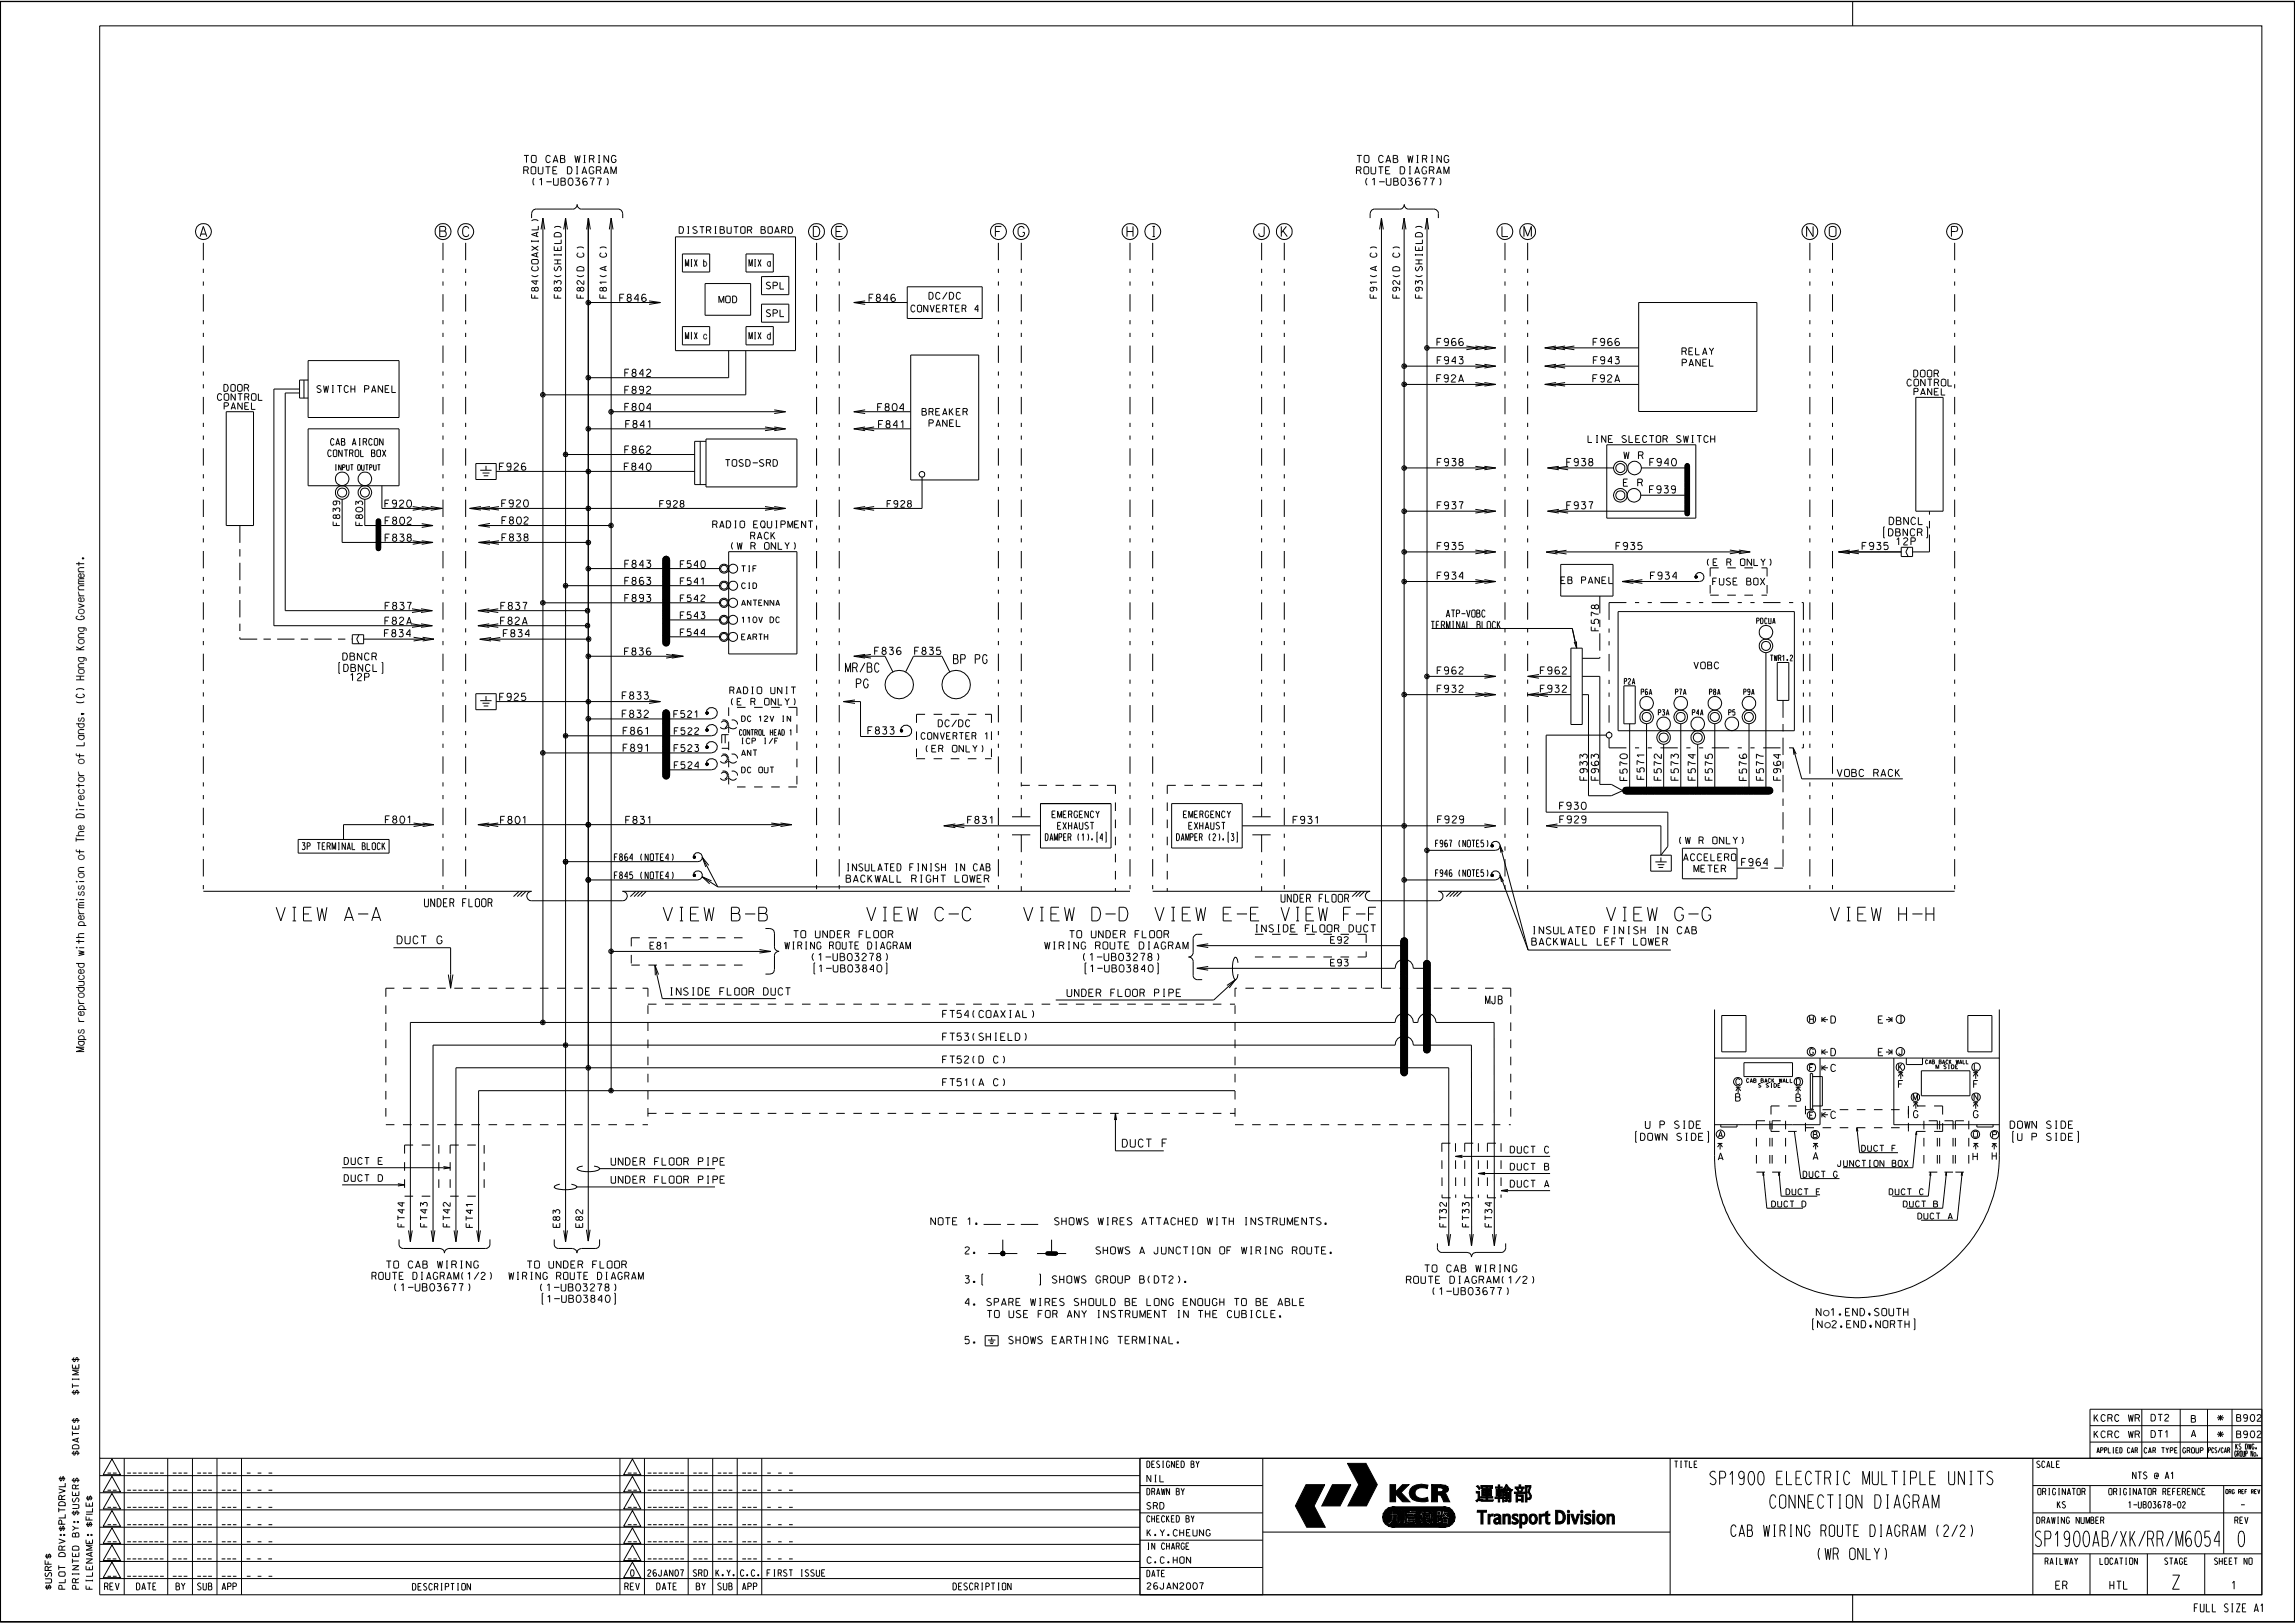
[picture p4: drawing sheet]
<svg xmlns="http://www.w3.org/2000/svg" width="420mm" height="297mm" viewBox="0 0 420 297" stroke-linecap="round" stroke-linejoin="round" font-family="sans-serif">
<defs><g id="words">
<g font-size="2.8">
<text x="372.5" y="283">SP1900AB</text>
<text x="388.1" y="283">XK</text>
<text x="393" y="283">RR</text>
<text x="398.2" y="283">M6054</text>
<text x="409.6" y="283">0</text>
</g>
<text font-size="2.6" x="397.6" y="290.8">Z</text>
<g font-size="2.5">
<text x="50.5" y="168.5">VIEW A-A</text>
<text x="121.4" y="168.5">VIEW B-B</text>
<text x="158.6" y="168.5">VIEW C-C</text>
<text x="187.3" y="168.5">VIEW D-D</text>
<text x="211.4" y="168.5">VIEW E-E</text>
<text x="234.4" y="168.5">VIEW F-F</text>
<text x="294" y="168.5">VIEW G-G</text>
<text x="335" y="168.5">VIEW H-H</text>
<text x="270" y="274.6">„B¿Ø‡¡</text>
<text x="270.3" y="278.9">Transport Division</text>
</g>
<g font-size="2.4">
<text x="312.9" y="271.7">SP1900 ELECTRIC MULTIPLE UNITS</text>
<text x="323.9" y="276">CONNECTION DIAGRAM</text>
</g>
<g font-size="2.1">
<text x="316.8" y="281.2">CAB WIRING ROUTE DIAGRAM (2/2)</text>
<text x="332.5" y="285.4">(WR ONLY)</text>
</g>
<g font-size="1.9">
<text x="36.6" y="43.3">A</text>
<text x="80.5" y="43.3">B</text>
<text x="84.6" y="43.3">C</text>
<text x="148.8" y="43.3">D</text>
<text x="153" y="43.3">E</text>
<text x="182.2" y="43.3">F</text>
<text x="186.3" y="43.3">G</text>
<text x="206.3" y="43.3">H</text>
<text x="210.5" y="43.3">I</text>
<text x="230.4" y="43.3">J</text>
<text x="234.5" y="43.3">K</text>
<text x="274.9" y="43.3">L</text>
<text x="278.9" y="43.3">M</text>
<text x="330.6" y="43.3">N</text>
<text x="334.7" y="43.3">O</text>
<text x="357.1" y="43.3">P</text>
</g>
<g font-size="1.7">
<text x="154.7" y="123">MR/BC</text>
<text x="156.7" y="125.9">PG</text>
<text x="174.5" y="121.4">BP PG</text>
</g>
<g font-size="1.5">
<text x="77.7" y="165.9">UNDER FLOOR</text>
<text x="234.4" y="165.1">UNDER FLOOR</text>
<text x="271.9" y="183.7">MJB</text>
<text x="376.2" y="290.8">ER</text>
<text x="386.1" y="290.8">HTL</text>
<text x="408.4" y="290.8">1</text>
<text x="401.6" y="295">FULL SIZE A1</text>
</g>
<g font-size="1.3">
<text x="95.9" y="29.8">TO CAB WIRING</text>
<text x="248.3" y="29.8">TO CAB WIRING</text>
<text x="95.8" y="31.8">ROUTE DIAGRAM</text>
<text x="97.3" y="33.9">(1-UB03677)</text>
<text x="248.3" y="31.8">ROUTE DIAGRAM</text>
<text x="249.7" y="33.9">(1-UB03677)</text>
<text x="113.4" y="55.2">F846</text>
<text x="159" y="55.2">F846</text>
<text x="263" y="63.3">F966</text>
<text x="291.5" y="63.3">F966</text>
<text x="114.3" y="68.9">F842</text>
<text x="262.9" y="69.9">F92A</text>
<text x="263" y="66.6">F943</text>
<text x="291.5" y="69.9">F92A</text>
<text x="291.6" y="66.6">F943</text>
<text x="114.3" y="75.1">F804</text>
<text x="114.3" y="72">F892</text>
<text x="160.6" y="75.2">F804</text>
<text x="114.3" y="82.9">F862</text>
<text x="114.5" y="78.3">F841</text>
<text x="160.8" y="78.3">F841</text>
<text x="297.2" y="84">W R</text>
<text x="91.4" y="86.1">F926</text>
<text x="114.3" y="86.1">F840</text>
<text x="263" y="85.2">F938</text>
<text x="286.7" y="85.2">F938</text>
<text x="297.1" y="89">E R</text>
<text x="301.9" y="85.2">F940</text>
<text x="70.4" y="92.8">F920</text>
<text x="70.5" y="96">F802</text>
<text x="91.8" y="92.8">F920</text>
<text x="91.9" y="95.9">F802</text>
<text x="263" y="93.1">F937</text>
<text x="286.7" y="93.1">F937</text>
<text x="301.9" y="90.2">F939</text>
<text x="345.7" y="96">DBNCL</text>
<text x="70.5" y="99.1">F838</text>
<text x="91.9" y="99">F838</text>
<text x="263" y="100.6">F935</text>
<text x="295.7" y="100.6">F935</text>
<text x="340.8" y="100.6">F935</text>
<text x="344.3" y="98.1">[DBNCR]</text>
<text x="347" y="99.7">12P</text>
<text x="114.3" y="103.9">F843</text>
<text x="114.3" y="107">F863</text>
<text x="263" y="106">F934</text>
<text x="302.1" y="106">F934</text>
<text x="70.5" y="111.6">F837</text>
<text x="91.7" y="111.6">F837</text>
<text x="114.3" y="110.1">F893</text>
<text x="264.7" y="112.9">ATP-VOBC</text>
<text x="70.4" y="116.5">F834</text>
<text x="70.4" y="114.3">F82A</text>
<text x="91.6" y="114.3">F82A</text>
<text x="92.1" y="116.6">F834</text>
<text x="114.3" y="119.9">F836</text>
<text x="160.1" y="119.8">F836</text>
<text x="167.4" y="119.8">F835</text>
<text x="261.9" y="115">TERMINAL BLOCK</text>
<text x="61.6" y="122.9">[DBNCL]</text>
<text x="62.7" y="120.8">DBNCR</text>
<text x="64.1" y="124.6">12P</text>
<text x="263" y="123.4">F962</text>
<text x="281.9" y="123.4">F962</text>
<text x="91.4" y="128.2">F925</text>
<text x="113.9" y="131.3">F832</text>
<text x="113.9" y="128">F833</text>
<text x="263" y="126.7">F932</text>
<text x="281.9" y="126.7">F932</text>
<text x="114" y="137.5">F891</text>
<text x="114" y="134.4">F861</text>
<text x="158.8" y="134.3">F833</text>
<text x="336.2" y="142.1">VOBC RACK</text>
<text x="285.4" y="148.1">F930</text>
<text x="70.5" y="150.6">F801</text>
<text x="91.6" y="150.7">F801</text>
<text x="114.5" y="150.7">F831</text>
<text x="177.1" y="150.7">F831</text>
<text x="236.7" y="150.7">F931</text>
<text x="263.1" y="150.6">F929</text>
<text x="285.5" y="150.6">F929</text>
<text x="154.8" y="161.5">BACKWALL RIGHT LOWER</text>
<text x="154.8" y="159.4">INSULATED FINISH IN CAB</text>
<text x="318.7" y="158.4">F964</text>
<text x="143.7" y="173.7">WIRING ROUTE DIAGRAM</text>
<text x="145.2" y="171.6">TO UNDER FLOOR</text>
<text x="191.2" y="173.7">WIRING ROUTE DIAGRAM</text>
<text x="195.7" y="171.6">TO UNDER FLOOR</text>
<text x="229.6" y="170.5">INSIDE FLOOR DUCT</text>
<text x="280.3" y="173">BACKWALL LEFT LOWER</text>
<text x="280.3" y="170.9">INSULATED FINISH IN CAB</text>
<text x="148.4" y="175.8">(1-UB03278)</text>
<text x="148.5" y="177.9">[1-UB03840]</text>
<text x="198.1" y="175.8">(1-UB03278)</text>
<text x="198.2" y="177.9">[1-UB03840]</text>
<text x="122.4" y="182.1">INSIDE FLOOR DUCT</text>
<text x="195.3" y="182.4">UNDER FLOOR PIPE</text>
<text x="172.5" y="186.2">FT54(COAXIAL)</text>
<text x="172.5" y="190.4">FT53(SHIELD)</text>
<text x="335.1" y="187.2">D</text>
<text x="343.7" y="187.2">E</text>
<text x="172.5" y="194.6">FT52(D C)</text>
<text x="335.1" y="193.2">D</text>
<text x="335.1" y="196.1">C</text>
<text x="343.7" y="193.2">E</text>
<text x="172.5" y="198.7">FT51(A C)</text>
<text x="317.6" y="201.5">B</text>
<text x="328.7" y="201.5">B</text>
<text x="347.5" y="199">F</text>
<text x="361.2" y="199">F</text>
<text x="298.9" y="208.7">[DOWN SIDE]</text>
<text x="301.1" y="206.5">U P SIDE</text>
<text x="335.1" y="204.7">C</text>
<text x="350.2" y="204.5">G</text>
<text x="361.1" y="204.5">G</text>
<text x="367.9" y="206.5">DOWN SIDE</text>
<text x="367.9" y="208.7">[U P SIDE]</text>
<text x="111.8" y="213.2">UNDER FLOOR PIPE</text>
<text x="314.5" y="212.3">A</text>
<text x="331.8" y="212.2">A</text>
<text x="361.1" y="212.3">H</text>
<text x="364.6" y="212.2">H</text>
<text x="111.8" y="216.5">UNDER FLOOR PIPE</text>
<text x="170.3" y="224.2">NOTE 1.</text>
<text x="185.7" y="224.2">SHOWS WIRES ATTACHED WITH INSTRUMENTS.</text>
<text x="70.7" y="232.1">TO CAB WIRING</text>
<text x="96.5" y="232.1">TO UNDER FLOOR</text>
<text x="176" y="229.5">2.</text>
<text x="189.5" y="229.5">SHOWS A JUNCTION OF WIRING ROUTE.</text>
<text x="260.8" y="232.8">TO CAB WIRING</text>
<text x="68.1" y="234.2">ROUTE DIAGRAM(1/2)</text>
<text x="72" y="236.2">(1-UB03677)</text>
<text x="93.1" y="234.2">WIRING ROUTE DIAGRAM</text>
<text x="98.7" y="236.3">(1-UB03278)</text>
<text x="98.8" y="238.3">[1-UB03840]</text>
<text x="175.9" y="238.9">4. SPARE WIRES SHOULD BE LONG ENOUGH TO BE ABLE</text>
<text x="176" y="234.8">3.[</text>
<text x="184.2" y="234.8">] SHOWS GROUP B(DT2).</text>
<text x="257.4" y="234.9">ROUTE DIAGRAM(1/2)</text>
<text x="262" y="236.9">(1-UB03677)</text>
<text x="175.9" y="245.9">5.</text>
<text x="180.2" y="245.9">SHOWS EARTHING TERMINAL.</text>
<text x="180.7" y="241.1">TO USE FOR ANY INSTRUMENT IN THE CUBICLE.</text>
<text x="331.3" y="243">[No2.END,NORTH]</text>
<text x="332.4" y="240.8">No1.END,SOUTH</text>
</g>
<g font-size="1.2">
<text x="124.3" y="42.7">DISTRIBUTOR BOARD</text>
<text x="125.4" y="48.8">MIX b</text>
<text x="131.6" y="55.4">MOD</text>
<text x="166.7" y="57.1">CONVERTER 4</text>
<text x="170" y="54.8">DC/DC</text>
<text x="125.4" y="62.1">MIX c</text>
<text x="307.8" y="64.9">RELAY</text>
<text x="41" y="71.6">DOOR</text>
<text x="58" y="71.8">SWITCH PANEL</text>
<text x="307.9" y="67">PANEL</text>
<text x="349" y="70.6">CONTROL</text>
<text x="350.2" y="69">DOOR</text>
<text x="39.8" y="73.3">CONTROL</text>
<text x="41" y="74.9">PANEL</text>
<text x="168.7" y="76">BREAKER</text>
<text x="350.3" y="72.3">PANEL</text>
<text x="60" y="83.6">CONTROL BOX</text>
<text x="60.5" y="81.5">CAB AIRCON</text>
<text x="170" y="78.1">PANEL</text>
<text x="290.6" y="81">LINE SLECTOR SWITCH</text>
<text x="132.8" y="85.3">TOSD-SRD</text>
<text x="120.7" y="92.8">F928</text>
<text x="162.3" y="92.8">F928</text>
<text x="130.4" y="96.6">RADIO EQUIPMENT</text>
<text x="133.7" y="100.5">(W R ONLY)</text>
<text x="137.4" y="98.7">RACK</text>
<text x="124.5" y="107">F541</text>
<text x="124.5" y="103.9">F540</text>
<text x="285.7" y="106.8">EB PANEL</text>
<text x="312.3" y="103.5">(E R ONLY)</text>
<text x="313.4" y="107">FUSE BOX</text>
<text x="124.5" y="110.1">F542</text>
<text x="124.5" y="113.2">F543</text>
<text x="124.5" y="116.3">F544</text>
<text x="310" y="122.4">VOBC</text>
<text x="123.3" y="131.3">F521</text>
<text x="133.6" y="126.9">RADIO UNIT</text>
<text x="133.7" y="129">(E R ONLY)</text>
<text x="123.4" y="137.5">F523</text>
<text x="123.4" y="134.4">F522</text>
<text x="168.6" y="135.3">CONVERTER 1</text>
<text x="169.3" y="137.6">(ER ONLY)</text>
<text x="171.7" y="133">DC/DC</text>
<text x="123.4" y="140.6">F524</text>
<text x="192.6" y="149.7">EMERGENCY</text>
<text x="216.6" y="149.7">EMERGENCY</text>
<text x="55.3" y="155.5">3P TERMINAL BLOCK</text>
<text x="191.3" y="153.8">DAMPER (1).[4]</text>
<text x="193.5" y="151.7">EXHAUST</text>
<text x="215.3" y="153.8">DAMPER (2).[3]</text>
<text x="217.6" y="151.7">EXHAUST</text>
<text x="262.7" y="155">F967 (NOTE5)</text>
<text x="307.2" y="154.4">(W R ONLY)</text>
<text x="112.4" y="157.5">F864 (NOTE4)</text>
<text x="112.4" y="160.8">F845 (NOTE4)</text>
<text x="262.7" y="160.4">F946 (NOTE5)</text>
<text x="308.1" y="157.5">ACCELERO</text>
<text x="310" y="159.6">METER</text>
<text x="119" y="173.7">E81</text>
<text x="243.5" y="172.6">E92</text>
<text x="243.5" y="176.8">E93</text>
<text x="383.3" y="263.1">KCRC WR</text>
<text x="383.3" y="260.1">KCRC WR</text>
<text x="393.7" y="260">DT2</text>
<text x="393.7" y="263">DT1</text>
<text x="401" y="263">A</text>
<text x="401" y="260.3">B</text>
<text x="405.8" y="263.1">*</text>
<text x="405.8" y="260.1">*</text>
<text x="409.3" y="263.1">B902</text>
<text x="409.3" y="260.1">B902</text>
<text x="19.7" y="269.6">__</text>
<text x="23.3" y="269.6">_______</text>
<text x="31.6" y="269.6">___</text>
<text x="36.1" y="269.6">___</text>
<text x="40.6" y="269.6">___</text>
<text x="45.2" y="269.6">_ _ _</text>
<text x="114.9" y="269.6">__</text>
<text x="118.5" y="269.6">_______</text>
<text x="126.8" y="269.6">___</text>
<text x="131.3" y="269.6">___</text>
<text x="135.8" y="269.6">___</text>
<text x="140.4" y="269.6">_ _ _</text>
<text x="19.7" y="272.7">__</text>
<text x="19.7" y="275.9">__</text>
<text x="23.3" y="272.7">_______</text>
<text x="23.3" y="275.9">_______</text>
<text x="31.6" y="272.7">___</text>
<text x="31.6" y="275.9">___</text>
<text x="36.1" y="272.7">___</text>
<text x="36.1" y="275.9">___</text>
<text x="40.6" y="272.7">___</text>
<text x="40.6" y="275.9">___</text>
<text x="45.2" y="272.7">_ _ _</text>
<text x="45.2" y="275.9">_ _ _</text>
<text x="114.9" y="275.9">__</text>
<text x="114.9" y="272.7">__</text>
<text x="118.5" y="275.9">_______</text>
<text x="118.5" y="272.7">_______</text>
<text x="126.8" y="275.9">___</text>
<text x="126.8" y="272.7">___</text>
<text x="131.3" y="275.9">___</text>
<text x="131.3" y="272.7">___</text>
<text x="135.8" y="275.9">___</text>
<text x="135.8" y="272.7">___</text>
<text x="140.4" y="275.9">_ _ _</text>
<text x="140.4" y="272.7">_ _ _</text>
<text x="209.9" y="271.2">NIL</text>
<text x="376.5" y="276">KS</text>
<text x="389.5" y="276">1-UB03678-02</text>
<text x="390.3" y="270.6">NTS @ A1</text>
<text x="410.1" y="276">-</text>
<text x="19.7" y="279">__</text>
<text x="23.3" y="279">_______</text>
<text x="31.6" y="279">___</text>
<text x="36.1" y="279">___</text>
<text x="40.6" y="279">___</text>
<text x="45.2" y="279">_ _ _</text>
<text x="114.9" y="279">__</text>
<text x="118.5" y="279">_______</text>
<text x="126.8" y="279">___</text>
<text x="131.3" y="279">___</text>
<text x="135.8" y="279">___</text>
<text x="140.4" y="279">_ _ _</text>
<text x="209.9" y="276.2">SRD</text>
<text x="209.9" y="281.1">K.Y.CHEUNG</text>
<text x="19.6" y="285.3">__</text>
<text x="19.7" y="282.2">__</text>
<text x="23.2" y="285.3">_______</text>
<text x="23.3" y="282.2">_______</text>
<text x="31.6" y="285.3">___</text>
<text x="31.6" y="282.2">___</text>
<text x="36.1" y="285.3">___</text>
<text x="36.1" y="282.2">___</text>
<text x="40.6" y="285.3">___</text>
<text x="40.6" y="282.2">___</text>
<text x="45.1" y="285.3">_ _ _</text>
<text x="45.2" y="282.2">_ _ _</text>
<text x="114.9" y="285.3">__</text>
<text x="114.9" y="282.2">__</text>
<text x="118.5" y="285.3">_______</text>
<text x="118.5" y="282.2">_______</text>
<text x="126.8" y="285.3">___</text>
<text x="126.8" y="282.2">___</text>
<text x="131.3" y="285.3">___</text>
<text x="131.3" y="282.2">___</text>
<text x="135.8" y="285.3">___</text>
<text x="135.8" y="282.2">___</text>
<text x="140.4" y="285.3">_ _ _</text>
<text x="140.4" y="282.2">_ _ _</text>
<text x="209.9" y="286.1">C.C.HON</text>
<text x="19.1" y="290.9">REV</text>
<text x="19.7" y="288.4">__</text>
<text x="23.3" y="288.4">_______</text>
<text x="25" y="290.9">DATE</text>
<text x="31.6" y="288.4">___</text>
<text x="32.2" y="290.9">BY</text>
<text x="36.1" y="288.4">___</text>
<text x="36.2" y="290.9">SUB</text>
<text x="40.6" y="288.4">___</text>
<text x="40.6" y="290.9">APP</text>
<text x="45.2" y="288.4">_ _ _</text>
<text x="75.5" y="291">DESCRIPTION</text>
<text x="114.3" y="290.9">REV</text>
<text x="115.4" y="288.4">0</text>
<text x="118.5" y="288.4">26JAN07</text>
<text x="120.2" y="290.9">DATE</text>
<text x="126.9" y="288.4">SRD</text>
<text x="127.4" y="290.9">BY</text>
<text x="131" y="288.4">K.Y.</text>
<text x="131.4" y="290.9">SUB</text>
<text x="135.5" y="288.4">C.C.</text>
<text x="135.9" y="290.9">APP</text>
<text x="140.4" y="288.4">FIRST ISSUE</text>
<text x="174.4" y="290.9">DESCRIPTION</text>
<text x="209.9" y="290.8">26JAN2007</text>
</g>
<g font-size="1.1">
<text x="331.2" y="187.1">H</text>
<text x="347.5" y="187.1">I</text>
<text x="331.2" y="193">G</text>
<text x="331.2" y="195.9">F</text>
<text x="347.5" y="195.8">K</text>
<text x="347.5" y="193">J</text>
<text x="361.3" y="195.8">L</text>
<text x="317.7" y="198.5">C</text>
<text x="328.8" y="198.5">D</text>
<text x="350.1" y="201.3">M</text>
<text x="361.3" y="201.3">N</text>
<text x="314.5" y="208.1">A</text>
<text x="331.2" y="204.6">E</text>
<text x="331.9" y="208.2">B</text>
<text x="361.1" y="208.1">O</text>
<text x="364.7" y="208.2">P</text>
<text x="330" y="215.5">DUCT G</text>
<text x="336.3" y="213.5">JUNCTION BOX</text>
<text x="340.7" y="210.7">DUCT F</text>
<text x="324.2" y="220.9">DUCT D</text>
<text x="326.8" y="218.7">DUCT E</text>
<text x="345.7" y="218.7">DUCT C</text>
<text x="348.3" y="220.9">DUCT B</text>
<text x="351" y="223.1">DUCT A</text>
</g>
<g font-size="1">
<text x="61.2" y="86.1">INPUT</text>
<text x="65.4" y="86.1">OUTPUT</text>
<text x="135.7" y="107.7">CID</text>
<text x="135.7" y="104.6">TIF</text>
<text x="135.7" y="113.9">110V DC</text>
<text x="135.7" y="110.8">ANTENNA</text>
<text x="135.7" y="117.1">EARTH</text>
<text x="321.5" y="114.1">PDCUA</text>
<text x="297.2" y="125.2">P2A</text>
<text x="324" y="120.9">TWR1.2</text>
<text x="300.4" y="127.1">P6A</text>
<text x="303.5" y="130.9">P3A</text>
<text x="306.6" y="127.1">P7A</text>
<text x="309.7" y="130.9">P4A</text>
<text x="312.8" y="127.1">P8A</text>
<text x="316.4" y="130.9">P5</text>
<text x="319.1" y="127.1">P9A</text>
<text x="135.3" y="134.5">CONTROL HEAD 1</text>
<text x="135.5" y="136.1">ICP I/F</text>
<text x="135.7" y="132">DC 12V IN</text>
<text x="135.7" y="141.4">DC OUT</text>
<text x="135.7" y="138.3">ANT</text>
<text x="383.7" y="265.9">APPLIED CAR</text>
<text x="392.4" y="265.9">CAR TYPE</text>
<text x="399.5" y="265.9">GROUP</text>
<text x="409" y="266.5">GROUP No.</text>
<text x="409.1" y="265.2">KS DWG.</text>
</g>
<text font-size=".9" x="404.2" y="265.8">PCS/CAR</text>
<g font-size=".7">
<text x="352.4" y="194.7">CAB BACK WALL</text>
<text x="354.3" y="195.6">M SIDE</text>
<text x="319.6" y="198.1">CAB BACK WALL</text>
<text x="321.8" y="199">S SIDE</text>
</g>
</g></defs>
<path d="M.1 .3h419.8v296.4h-419.8z" fill="none" stroke="#000" stroke-width=".21"/>
<g fill="none" stroke="#000" stroke-width=".18">
<path d="M0 .2h419.9v296.6h-419.9zM18.2 4.7h395.7v262.2h-395.7zM339 .2v4.5M97.3 39.9v-.8a.87 .87 0 0 1 .8-.8h6.7a.87 .87 0 0 0 .8-.9 .87 .87 0 0 0 .9 .9h6.6a.87 .87 0 0 1 .9 .8v.8M99.4 39.9v147.2M99.4 39.9l-.4 2.1M99.4 39.9l.3 2.1M103.5 39.9v187.3M103.5 39.9l-.3 2.1M103.5 39.9l.3 2.1M107.7 39.9v187.2M111.8 39.9v159.7"/>
<path d="M111.8 39.9l-.3 2.1M111.8 39.9l.4 2.1M250.7 39.9v-.8a.87 .87 0 0 1 .9-.8h4.6a.87 .87 0 0 0 .8-.9 .8 .8 0 0 0 .8 .9h4.6a.87 .87 0 0 1 .8 .8v.8M252.8 39.9v140.9M252.8 39.9l.4 2.1M252.8 39.9l-.3 2.1M257 39.9v155.5M257 39.9l-.4 2.1M257 39.9l.3 2.1M261.2 39.9v151.4M261.2 39.9l-.4 2.1M261.2 39.9l.3 2.1"/>
<path d="M97.3 50.4a.98 .98 0 0 0 1.2 0M97.3 40.4l.5-.2 .7 .2M97.3 53.8v.8h1.2M97.3 44v.3M97.3 45l1.2 .8M97.3 44.1h1.2M97.4 47.5h.9a.47 .47 0 0 1 0 .8h-.8a.55 .55 0 0 1-.1-.8zM97.5 48.8l-.2 .3a.63 .63 0 0 0 .6 .5 .63 .63 0 0 0 .6-.5l-.2-.3M97.8 52.9a.34 .34 0 0 1 .6-.2 .34 .34 0 0 1 0 .5 .34 .34 0 0 1-.6-.2M97.9 54v.6M98.1 51.3v.8l-.8-.6 1.2-.1M98.2 42.6v.6"/>
<path d="M98.2 46.3v.7M98.5 46.2l-1.2 .4 1.2 .5M98.5 45l-1.2 .8M98.5 41.3v.8h-1.2M98.5 44v.3M98.5 42.5l-1.2 .4 1.2 .4M101.4 52.1v-.7l.3 .1 .2 .3a.4 .4 0 0 1 .5-.4 .4 .4 0 0 1 .1 .7M101.4 50.4a1.03 1.03 0 0 0 1.3 0M101.4 41.6l.5-.2 .5 .1 .3 .1M101.4 46.5v.3M101.4 53.8v.8h1.3M101.4 48.3h1.3"/>
<path d="M101.4 47.6h1.3M101.4 46.6h1.3M101.6 48.8a.42 .42 0 0 0 .1 .8l.2-.1 .3-.6 .2-.1a.47 .47 0 0 1 .1 .8M101.6 42.7a.83 .83 0 0 1 1.1 .1v.5h-1.3v-.5zM102 52.9a.34 .34 0 0 1 .5-.2 .34 .34 0 0 1 0 .5 .34 .34 0 0 1-.5-.2M102.1 45.3v.5M102.1 47.6v.7M102.1 54v.6M102.7 45v.8h-1.3v-.7M102.7 43.8v.8h-1.3M102.7 46.5v.3M105.6 50.4a1.04 1.04 0 0 0 1.2 0"/>
<path d="M105.6 45.4l.5-.2 .7 .2M105.6 53.8v.8h1.2M105.7 48.9a.8 .8 0 0 1 1.1 .2v.5h-1.2zM105.8 46.3l-.2 .3a.66 .66 0 0 0 .6 .5 .66 .66 0 0 0 .6-.5l-.2-.3M106.2 52.9a.34 .34 0 0 1 .5-.2 .34 .34 0 0 1 0 .5 .34 .34 0 0 1-.5-.2M106.2 54v.6M106.8 51.3v.8l-.2-.1-.6-.6a.35 .35 0 0 0-.4 .2 .35 .35 0 0 0 .3 .5M107.4 42l.3-2.1 .3 2.1M107.7 55.4h13.2M109.8 50.4a.98 .98 0 0 0 1.2 0M109.8 45.4l.5-.2 .7 .2M109.8 53.8v.8h1.2"/>
<path d="M110 46.3l-.2 .3a.63 .63 0 0 0 .6 .5 .63 .63 0 0 0 .6-.5l-.3-.3M110.3 52.9a.34 .34 0 0 1 .5-.2 .34 .34 0 0 1 0 .5 .34 .34 0 0 1-.5-.2M110.4 54v.6M110.7 48.8v.7M111 51.6h-1.2l.3 .3M111 48.7l-1.2 .4 1.2 .5M118.8 55.1l2.1 .3M120.9 55.4l-2.1 .3M123.6 43.3h22v20.9h-22zM124.9 59.8h5v3.3h-5zM124.9 46.5h5v3.3h-5zM129 51.9h8.4v5.8h-8.4z"/>
<path d="M136.5 59.8h5v3.3h-5zM136.5 46.5h5v3.3h-5zM137.1 48.8v-1.3l.3 1.2 .3-1.2v1.3M138.1 47.5h.2M138.1 48.8h.2M138.2 47.5v1.3M138.7 47.5l.6 1.3M139.3 47.5l-.6 1.3M139.4 50.6h5v3.3h-5zM139.4 55.7h5v3.3h-5zM141 56.8a.43 .43 0 0 0-.7 .1v.2l.6 .3 .1 .3a.43 .43 0 0 1-.3 .3 .43 .43 0 0 1-.4-.2M141 51.7h-.1a.43 .43 0 0 0-.6 .2l.7 .6-.2 .4-.5-.2"/>
<path d="M141 47.8v1M141 48a.42 .42 0 0 0-.6 .1 .42 .42 0 0 0 .2 .6l.4-.1M141.5 57.3h.7l.1-.4-.3-.2h-.5v1.2M141.5 52.3l.7-.1 .1-.2-.1-.3-.7-.1v1.3M142.7 51.6v1.3h.8M142.7 56.7v1.2h.8M156.3 55.4h9.7M156.3 55.4l2 .3M158.3 55.1l-2 .3M166 52.5h13.7v5.8h-13.7zM250.7 50.4a.98 .98 0 0 0 1.3 0M250.7 45.4l.5-.2 .8 .2"/>
<path d="M250.7 53.8v.8h1.3M251 46.3l-.3 .3a.63 .63 0 0 0 .7 .5 .63 .63 0 0 0 .6-.5l-.3-.3M251.2 52.6a.38 .38 0 0 1 .2 .5 .38 .38 0 0 1-.5 .1l-.1-.5a.82 .82 0 0 1 1.2 .2l-.1 .3M251.3 54v.6M251.7 48.8v.7M252 51.6h-1.3l.3 .3M252 48.7l-1.3 .4 1.3 .5M254.9 50.4a1.03 1.03 0 0 0 1.3 0M254.9 45.4l.5-.2h.5l.3 .2M254.9 53.8v.8h1.3M255 48.9a.85 .85 0 0 1 1.2 .2v.5h-1.3zM255.1 46.3l-.2 .3a.66 .66 0 0 0 .6 .5 .66 .66 0 0 0 .7-.5l-.3-.3"/>
<path d="M255.4 52.6l.1 .1a.36 .36 0 0 1-.1 .6 .36 .36 0 0 1-.5-.3 .36 .36 0 0 1 .3-.4h.7l.3 .3-.2 .3M255.5 54v.6M256.2 51.3v.8l-.3-.1-.5-.6a.36 .36 0 0 0-.5 .2 .36 .36 0 0 0 .2 .5M259 52.1v-.7l.3 .1 .2 .3a.41 .41 0 0 1 .6-.4 .41 .41 0 0 1 0 .7M259 50.4a1.04 1.04 0 0 0 1.3 0M259 41.6l.6-.2 .7 .2M259 53.8v.8h1.3M259 48.3h1.3M259 47.6h1.3M259 46.6h1.3M259 46.5v.3M259.2 48.8a.43 .43 0 0 0 .1 .8l.2-.1 .4-.7a.44 .44 0 0 1 .4 .3 .44 .44 0 0 1-.2 .5"/>
<path d="M259.2 42.7a.83 .83 0 0 1 1.1 .1v.5h-1.3v-.5zM259.5 52.6l.2 .1a.36 .36 0 0 1-.2 .6 .36 .36 0 0 1-.5-.3 .36 .36 0 0 1 .4-.4l.8 .1v.5M259.7 45.3v.5M259.7 47.6v.7M259.7 54v.6M260.3 45v.8h-1.3v-.7M260.3 43.8v.8h-1.3M260.3 46.5v.3M299.9 55.4h21.6v19.9h-21.6zM41.4 75.3h5v20.9h-5zM54.8 71.9h-2.6v39.8h26.9M54.8 71.2h-4.7v43.3h29"/>
<path d="M55.6 69.5v3.3M56.4 66h16.6v10.4h-16.6zM56.4 78.5h16.6v10.4h-16.6zM56.4 69.5h-1.6v3.3h1.6M107.7 78.5h36.1M111.8 75.3h32M133.3 64.2v4.9h-25.6M136.5 64.2v8.1h-37.1M137.1 62.1v-1.3l.3 1.2 .3-1.2v1.3M138.1 60.8h.2M138.1 62.1h.2M138.2 60.8v1.3"/>
<path d="M138.7 60.8l.6 1.3M139.3 60.8l-.6 1.3M140 78.1l2.1 .4-2.1 .3M141 60.8v1.3M141 61.2a.42 .42 0 0 0-.6 .4 .42 .42 0 0 0 .5 .5l.1-.1M141.7 75l2.1 .3M141.7 78.1l2.1 .4M143.8 75.3l-2.1 .4M143.8 78.5l-2.1 .3M156.3 75.3h10.4M156.3 78.5h10.4M156.3 75.3l2 .4"/>
<path d="M156.3 78.5l2 .3M158.3 75l-2 .3M158.3 78.1l-2 .4M160 78.1l-2.1 .4 2.1 .3M166.7 65h12.4v22.8h-12.4zM257 67h16.7M257 70.3h16.7M261.2 63.7h12.5M268.4 63.3l2 .4-2 .3M270 66.7l2.1 .3-2.1 .3M270 63.3l2.1 .4-2.1 .3M270 70l2.1 .3-2.1 .3"/>
<path d="M271.7 63.3l2 .4M271.7 66.7l2 .3M271.7 70l2 .3M273.7 63.7l-2 .3M273.7 67l-2 .3M273.7 70.3l-2 .3M282.7 67h17.2M282.7 63.7h17.2M282.7 67l2.1 .3M282.7 63.7l2.1 .3M282.7 70.3h17.2M282.7 70.3l2.1 .3"/>
<path d="M284.8 66.7l-2.1 .3M284.8 63.3l-2.1 .4M284.8 70l-2.1 .3M286.4 63.3l-2 .4 2 .3M286.4 66.7l-2 .3 2 .3M286.4 70l-2 .3 2 .3M288.1 63.3l-2.1 .4 2.1 .3M350.6 72.7h5v20.8h-5zM61 93.7v-.7l.2 .1 .2 .3a.4 .4 0 0 1 .6-.4 .4 .4 0 0 1 .1 .7M61 95.5v.7h1.2M61.4 91.7a.38 .38 0 0 1 .2 .5 .38 .38 0 0 1-.5 .2l-.1-.5a1.04 1.04 0 0 1 1.1 0v.4M61.5 94.5a.34 .34 0 0 1 .5-.2 .34 .34 0 0 1 0 .5 .34 .34 0 0 1-.5-.2"/>
<path d="M61.6 95.7v.5M62.6 91.4v7.9h16.6M65.1 92.4v-.7l.4 .2 .1 .2a.4 .4 0 0 1 .5-.4 .4 .4 0 0 1 .1 .7M65.1 95.5v.7h1.3M65.4 92.9l.3-.1a.53 .53 0 0 1 .7 .5 .69 .69 0 0 1-.7 .4 .69 .69 0 0 1-.6-.5zM65.7 94.5a.34 .34 0 0 1 .5-.2 .34 .34 0 0 1 0 .5 .34 .34 0 0 1-.5-.2M65.7 95.7v.5M66.8 91.4v4.8h12.4M68.8 95.4a.42 .42 0 0 1 .5-.5 .42 .42 0 0 1 .4 .5v5a.42 .42 0 0 1-.4 .4 .42 .42 0 0 1-.5-.4M68.8 95.4v5M68.8 99.7l.8 .8-.3 .3-.5-.6M68.8 99.9l.8 .7"/>
<path d="M68.8 99.5l.9 .8M68.8 99.3l.9 .9M68.8 99.1l.9 .9M68.8 99l.9 .8M68.8 98.8l.9 .8M68.8 98.6l.9 .8M68.8 98.4l.9 .8M68.8 98.2l.9 .8M68.8 98l.9 .8M68.8 97.8l.9 .9M68.8 97.7l.9 .8M68.8 97.4l.9 .9"/>
<path d="M68.8 97.3l.9 .8M68.8 97.1l.9 .8M68.8 96.9l.9 .8M68.8 96.7l.9 .8M68.8 96.5l.9 .9M68.8 96.3l.9 .8M68.8 96.1l.9 .9M68.8 96l.9 .8M68.8 95.8l.9 .8M68.8 95.6l.9 .8M68.8 95.4l.9 .8M68.8 95.2l.9 .8"/>
<path d="M68.9 95.1l.8 .8M69 95l.7 .7M69.1 95l.6 .5M69.2 94.9l-.4 .4M69.3 95l-.5 .5M69.3 94.9l.3 .4M69.5 95l-.7 .7M69.6 95.1l-.8 .8M69.6 95.2l-.8 .8M69.7 96l-.9 .8M69.7 95.4l-.9 .9M69.7 95.6l-.9 .8"/>
<path d="M69.7 95.8l-.9 .8M69.7 96.2l-.9 .8M69.7 96.3l-.9 .9M69.7 96.6l-.9 .8M69.7 96.7l-.9 .9M69.7 96.9l-.9 .8M69.7 97.1l-.9 .8M69.7 97.3l-.9 .8M69.7 97.5l-.9 .8M69.7 97.7l-.9 .8M69.7 97.8l-.9 .9M69.7 98l-.9 .9"/>
<path d="M69.7 98.2l-.9 .8M69.7 98.4l-.9 .8M69.7 98.6l-.9 .8M69.7 98.8l-.9 .8M69.7 99l-.9 .8M69.7 99.1l-.9 .9M69.7 99.3l-.9 .9M69.7 99.5l-.9 .9M69.7 99.7l-.8 .8M69.7 99.9l-.8 .7M69.9 88.9v4.1h11M75.5 92.7l2.1 .3-2.1 .4"/>
<path d="M75.5 99l2.1 .3-2.1 .3M77.2 92.7l2 .3-2 .4M77.2 95.8l2 .4M77.2 99l2 .3M78.8 92.7l2.1 .3M79.2 96.2l-2 .3M79.2 99.3l-2 .3M80.9 93l-2.1 .4M85.9 93h57.9M85.9 93l2.1 .3M87.1 84.8h3.7v2.9h-3.7zM87.6 99.3h20.1"/>
<path d="M87.6 96.2h24.2M87.6 99.3l2.1 .3M87.6 96.2l2.1 .3M87.9 86.1h2.1M88 92.7l-2.1 .3M88.3 86.6h1.3M88.5 87.1h.9M88.9 85.2v.9M89.7 99l-2.1 .3M89.7 95.8l-2.1 .4M89.7 92.7l-2.1 .3 2.1 .3M90.8 86.3h36.3"/>
<path d="M91.3 99l-2.1 .3 2.1 .3M91.3 92.7l-2.1 .3 2.1 .3M103.5 83.2h23.6M128.1 80.8v7.9M129.2 80.3h16.6v8.8h-16.6zM129.2 80.8h-2.1v7.9h2.1M140 92.7l2.1 .3-2.1 .4M141.7 92.7l2.1 .3M143.8 93l-2.1 .4M156.3 93l2 .4M158.3 92.7l-2 .3M160 92.7l-2.1 .3 2.1 .4"/>
<path d="M168.7 87.3v5.7h-12.4M257 93.5h16.7M257 85.6h16.7M270 93.2l2.1 .3-2.1 .4M270 85.3l2.1 .3-2.1 .4M271.7 93.2l2 .3M271.7 85.3l2 .3M273.7 93.5l-2 .4M273.7 85.6l-2 .4M283.2 93.5h25.2M283.2 93.5l2.1 .4M283.2 85.6h12.1"/>
<path d="M283.2 85.6l2.1 .4M285.3 93.2l-2.1 .3M285.3 85.3l-2.1 .3M287 93.2l-2.1 .3 2.1 .4M287 85.3l-2.1 .3 2.1 .4M294 81.4h16.3v13.4h-16.3zM300.4 85.6h8M308.4 85.5l.8 .8-.8 .8M308.4 87.2l.8 .8-.8 .8M308.4 87.7l.8 .8-.8 .9M308.4 88.3l.8 .8-.8 .8M308.4 89.4l.8 .8-.8 .8"/>
<path d="M308.4 93.3l.8 .8-.3 .3M308.4 94.1l.3 .3M308.4 93.9l.4 .5M308.4 93.7l.6 .7M308.4 93.5l.7 .8M308.4 93.2l.8 .8M308.4 93l.8 .8M308.4 92.8l.8 .8M308.4 92.6l.8 .8M308.4 92.4l.8 .8M308.4 92.2l.8 .8M308.4 92l.8 .9"/>
<path d="M308.4 91.9l.8 .8M308.4 91.6l.8 .9M308.4 91.5l.8 .8M308.4 91.3l.8 .8M308.4 91.1l.8 .8M308.4 90.9l.8 .8M308.4 90.7l.8 .9M308.4 90.5l.8 .8M308.4 90.3l.8 .9M308.4 90.2l.8 .8M308.4 90l.8 .8M308.4 89.8l.8 .8"/>
<path d="M308.4 89.6l.8 .8M308.4 89.2l.8 .9M308.4 89l.8 .9M308.4 88.8l.8 .9M308.4 88.7l.8 .8M308.4 88.5l.8 .8M308.4 88.1l.8 .8M308.4 87.9l.8 .9M308.4 87.5l.8 .9M308.4 87.4l.8 .8M308.4 87l.8 .8M308.4 86.8l.8 .8"/>
<path d="M308.4 86.6l.8 .9M308.4 86.4l.8 .8M308.4 86.2l.8 .9M308.4 86.1l.8 .8M308.4 85.8l.8 .9M308.4 85.7l.8 .8M308.4 85.3l.8 .8M308.4 85.1l.8 .8M308.4 85l.8 .8M308.5 85l.4-.1 .3 .3v8.8a.42 .42 0 0 1-.4 .4 .42 .42 0 0 1-.4-.4v-8.8zM308.5 84.9l.7 .7M308.7 84.8l.5 .6"/>
<path d="M308.8 84.8l-.4 .4M308.8 84.8l.4 .4M308.9 84.8l-.5 .6M309 84.9l-.6 .7M309.1 85l-.7 .8M309.2 85.2l-.8 .8M309.2 89.8l-.8 .8h-8.1M309.2 85.3l-.8 .9M309.2 85.5l-.8 .8M309.2 85.7l-.8 .8M309.2 85.9l-.8 .8M309.2 86.1l-.8 .8"/>
<path d="M309.2 86.4l-.8 .9M309.2 86.6l-.8 .9M309.2 86.8l-.8 .9M309.2 87l-.8 .8M309.2 87.2l-.8 .8M309.2 87.4l-.8 .8M309.2 87.6l-.8 .8M309.2 87.7l-.8 .9M309.2 88.1l-.8 .9M309.2 88.3l-.8 .8M309.2 88.7l-.8 .8M309.2 88.9l-.8 .8"/>
<path d="M309.2 89.3l-.8 .8M309.2 89.4l-.8 .9M309.2 89.6l-.8 .9M309.2 90l-.8 .8M309.2 90.4l-.8 .8M309.2 90.5l-.8 .9M309.2 90.8l-.8 .8M309.2 90.9l-.8 .9M309.2 91.1l-.8 .8M309.2 91.3l-.8 .8M309.2 91.5l-.8 .8M309.2 91.7l-.8 .8"/>
<path d="M309.2 91.9l-.8 .8M309.2 92.1l-.8 .8M309.2 92.2l-.8 .9M309.2 92.4l-.8 .8M309.2 92.6l-.8 .9M309.2 92.8l-.8 .8M309.2 93l-.8 .8M309.2 93.2l-.8 .8M309.2 93.4l-.8 .7M309.2 93.5l-.7 .8M309.2 93.7l-.6 .7M309.2 93.9l-.5 .5"/>
<path d="M344.9 96.4h-.2v2M352.5 96.4h.3v2M13.9 118.9h1.5M13.9 118.4l1 .5M13.9 103.2h1.5M14.2 112.7l-.3 .3a.97 .97 0 0 0 1.5 .1v-.2l-.3-.2h-.3v.2M14.4 108.3v.5l.3 .2M14.4 117.2a.53 .53 0 0 1 .6-.3 .53 .53 0 0 1 .3 .7l-.2 .2h-.4l-.3-.3zM14.4 114.9h1.1l.3 .2-.1 .3M14.4 116.7h1M14.4 110.5l1 .4-1 .3M14.4 109h1"/>
<path d="M14.4 107.9h1M14.4 106.8h1M14.4 106.7h.1M14.4 106.7l.1 .1M14.4 104.6h1M14.4 111.7l.3-.2h.5l.2 .2v.3l-.3 .3h-.5l-.2-.3zM14.4 102.8v.7M14.4 105.9v.4l.1 .1M14.4 105.9h.1M14.4 106.4h.1M14.5 114.9l-.1 .1a.51 .51 0 0 0 .5 .6 .51 .51 0 0 0 .4-.7M14.5 106.4l-.1 .1v.2"/>
<path d="M14.5 106.4h.9M15.1 102.1h.1l.1 .1-.2 .1zM15.1 105a.36 .36 0 0 1 .3 .3 .36 .36 0 0 1-.2 .4 .48 .48 0 0 1-.6 0 .48 .48 0 0 1-.2-.6l.4-.1v.7M15.1 109.4l.3 .1v.3a.58 .58 0 0 1-.6 .3 .58 .58 0 0 1-.4-.4l.2-.3h.2v.7M15.1 102.1l.1 .1zM15.4 118.3l-.8 .4M15.4 115.9l-1 .1v.5l.2 .2M15.4 107.2h-.8a.39 .39 0 0 0-.3 .4 .39 .39 0 0 0 .3 .3M15.4 105.9h-.9M15.4 103.9h-.8a.39 .39 0 0 0-.3 .4 .39 .39 0 0 0 .3 .3M64.5 116.2h2v1.6h-2zM65.7 116.2l-.4 .8 .4 .8"/>
<path d="M66.5 117h12.9M68.8 100.1l.7 .6M69.7 100.1l-.7 .6M69.7 100.3l-.5 .5-.4-.4M75.4 111.4l2.1 .3-2.1 .4M75.4 114.2l2.1 .3-2.1 .3M75.7 116.6l2.1 .4-2.1 .3M77 111.4l2.1 .3M77 114.2l2.1 .3M77.3 116.6l2.1 .4M79.1 111.7l-2.1 .4M79.1 114.5l-2.1 .3"/>
<path d="M79.4 117l-2.1 .3M87.5 111.7h20M87.5 111.7l2 .4M87.5 114.5h20M87.5 114.5l2 .3M87.8 117h19.9M89.5 111.4l-2 .3M89.5 114.2l-2 .3M89.9 116.7l-2.1 .3 2.1 .3M91.2 111.4l-2.1 .3 2.1 .4M91.2 114.2l-2.1 .3 2.1 .3M91.6 116.7l-2.1 .3 2.1 .3"/>
<path d="M99.4 110.3h21.9M103.5 107.2h17.8M107.7 104h13.6M121.3 117.6l.6 .6M121.3 110.3l1.3 1.2M121.3 109.7l1.3 1.3M121.3 104.3l1.3 1.3M121.3 102.3l1.3 1.2M121.3 102.3l.5-.5 .8 .8M121.3 117.8l.4 .4M121.3 102.1l1.3 1.2M121.4 102l1.2 1.2"/>
<path d="M121.5 101.9l1.1 1M121.6 101.8l1 1M121.9 119.8l2.1 .3-2.1 .3M121.9 101.8l.7 .6M122 101.8l-.7 .6 1.3 1.3M122.1 101.8l-.8 .8 1.3 1.3M122.2 101.8l.3 .3M122.3 101.9l-1 .9 1.3 1.3M122.3 102l-1 1 1.3 1.3M122.4 102.1l-1.1 1.1 1.3 1.2-1.3 1.2 1.3 1.3M122.4 117.9l-.1 .2M122.5 102.2l-1.2 1.2 1.3 1.2"/>
<path d="M122.5 102.3l-1.2 1.3 1.3 1.2M122.6 102.4v15.2a.64 .64 0 0 1-.7 .6 .64 .64 0 0 1-.6-.6M122.6 102.4a.64 .64 0 0 0-.7-.6 .64 .64 0 0 0-.6 .6v15.2M122.6 110.3h9.1M122.6 113.4h9.1M122.6 104h9.1M122.6 102.5l-1.3 1.2 1.3 1.3M122.6 102.7l-1.3 1.3 1.3 1.2M122.6 102.9l-1.3 1.2 1.3 1.3M122.6 103.1l-1.3 1.2M122.6 103.2l-1.3 1.3 1.3 1.2M122.6 103.5l-1.3 1.2 1.3 1.2"/>
<path d="M122.6 103.6l-1.3 1.3 1.3 1.2-1.3 1.2 1.3 1.3M122.6 103.8l-1.3 1.3 1.3 1.2M122.6 104l-1.3 1.3 1.3 1.2M122.6 104.2l-1.3 1.2 1.3 1.3-1.3 1.2 1.3 1.2M122.6 104.6l-1.3 1.2 1.3 1.3M122.6 104.8l-1.3 1.2 1.3 1.3M122.6 104.9l-1.3 1.3 1.3 1.2M122.6 105.1l-1.3 1.3 1.3 1.2M122.6 105.3l-1.3 1.2 1.3 1.3M122.6 105.5l-1.3 1.3 1.3 1.2M122.6 105.7l-1.3 1.2 1.3 1.3M122.6 105.9l-1.3 1.2 1.3 1.3"/>
<path d="M122.6 106.2l-1.3 1.3 1.3 1.2M122.6 106.4l-1.3 1.3 1.3 1.2M122.6 106.8l-1.3 1.3 1.3 1.2M122.6 107l-1.3 1.2 1.3 1.3M122.6 107.4l-1.3 1.2 1.3 1.2M122.6 107.6l-1.3 1.2 1.3 1.3M122.6 107.7l-1.3 1.3 1.3 1.2M122.6 107.9l-1.3 1.3 1.3 1.2M122.6 108.1l-1.3 1.3 1.3 1.2M122.6 108.3l-1.3 1.2 1.3 1.3M122.6 108.5l-1.3 1.3M122.6 108.7l-1.3 1.2 1.3 1.3"/>
<path d="M122.6 108.9l-1.3 1.2 1.3 1.3M122.6 109l-1.3 1.3M122.6 109.3l-1.3 1.2 1.3 1.2M122.6 109.4l-1.3 1.3 1.3 1.2M122.6 109.6l-1.3 1.3 1.3 1.2M122.6 109.8l-1.3 1.2 1.3 1.3M122.6 110l-1.3 1.2 1.3 1.3M122.6 110.2l-1.3 1.2 1.3 1.3M122.6 110.4l-1.3 1.2 1.3 1.3M122.6 110.6l-1.3 1.2 1.3 1.3M122.6 110.7l-1.3 1.3 1.3 1.2M122.6 110.9l-1.3 1.3 1.3 1.2"/>
<path d="M122.6 111.1l-1.3 1.2 1.3 1.3M122.6 111.3l-1.3 1.3 1.3 1.2M122.6 111.5l-1.3 1.2 1.3 1.3M122.6 111.7l-1.3 1.2 1.3 1.3M122.6 111.8l-1.3 1.3 1.3 1.2M122.6 112l-1.3 1.3 1.3 1.2M122.6 112.2l-1.3 1.3 1.3 1.2M122.6 112.4l-1.3 1.3 1.3 1.2M122.6 112.6l-1.3 1.3 1.3 1.2M122.6 112.8l-1.3 1.2 1.3 1.3M122.6 113l-1.3 1.2 1.3 1.3M122.6 113.1l-1.3 1.3 1.3 1.2"/>
<path d="M122.6 113.4l-1.3 1.2 1.3 1.3M122.6 113.5l-1.3 1.3 1.3 1.2M122.6 113.7l-1.3 1.3 1.3 1.2M122.6 113.9l-1.3 1.2 1.3 1.3M122.6 114.1l-1.3 1.2 1.3 1.3M122.6 114.3l-1.3 1.2 1.3 1.3M122.6 114.5l-1.3 1.2 1.3 1.3M122.6 114.7l-1.3 1.2 1.3 1.3M122.6 114.8l-1.3 1.3 1.3 1.2M122.6 115l-1.3 1.3 1.3 1.2M122.6 115.2l-1.3 1.2 1.2 1.3M122.6 115.4l-1.3 1.3 1.2 1.1"/>
<path d="M122.6 115.6l-1.3 1.2 1.1 1.2M122.6 115.8l-1.3 1.2 1 1.1M122.6 116l-1.3 1.2 .9 .9M122.6 116.2l-1.3 1.2 .8 .8M122.6 116.3l-1.3 1.3M122.6 116.7l-1.2 1.2M122.6 116.9l-1.1 1.1M122.6 117.1l-1.1 1M122.6 117.3l-.9 .8M122.6 117.5l-.8 .7M122.6 117.6l-.6 .6M122.9 119.8l2.2 .3"/>
<path d="M131.7 107.2h-9.1l-1.3 1.2 1.3 1.3M131.7 116.5h-9.1l-1.3 1.3M133.3 101h12.5v18.7h-12.5zM158.3 119.8l-2 .3M159.4 119.8l-2.1 .3 2.1 .3M257 106.4h16.7M257 101h16.7M262 115h25.7M270 106.1l2.1 .3-2.1 .4M270 100.7l2.1 .3-2.1 .3M271.7 106.1l2 .3M271.7 100.7l2 .3"/>
<path d="M273.7 106.4l-2 .4M273.7 101l-2 .3M283 101h37.3M283 101l2 .4M285 100.7l-2 .3M285.6 103.3h9.6v5.8h-9.6zM286.7 100.7l-2.1 .3 2.1 .4M287.5 118.6h2.1v14h-2.1zM287.7 115l.5 2.4M287.7 115l.8 3.6M288.1 117.5l.4 1.1M288.5 117.4v1.2"/>
<path d="M291.2 113.4v.6l.6 .1-.1-.3a.44 .44 0 0 1 .6-.5 .44 .44 0 0 1 .1 .8M291.2 114.7v.7h1.4M291.8 111a.36 .36 0 0 1 .6-.3 .36 .36 0 0 1 0 .7 .36 .36 0 0 1-.6-.3M291.9 114.9v.5M292.6 112.4a1.8 1.8 0 0 1-1.4-.4v.8M296.1 111.9h32.3v21.8h-32.3zM296.8 106.4l2.1 .4M298.9 106.1l-2.1 .3M300.6 106.1l-2.1 .3 2.1 .4M310.2 105.6l.1-.5 .4-.3a.83 .83 0 0 1 1.1 .6 .83 .83 0 0 1-.8 1h-14.2M316.6 100.7l2 .3-2 .3M318.2 100.7l2.1 .3"/>
<path d="M320.3 101l-2.1 .3M323.2 119.5v24.5M336.5 101h11.4M336.5 101l2 .3M338.5 100.7l-2 .3M340.2 100.7l-2.1 .3 2.1 .3M347.9 100.2v1.6h2.1v-1.6M349.2 100.2l-.4 .8 .4 .8M13.9 128.4l.7 .2 .8-.2M13.9 126.2l.7-.2 .5 .1 .3 .1M13.9 132.5h1.5M13.9 124.4h1.5"/>
<path d="M13.9 123.7h1.5M14 137.9l-.1 .2 .2 .2h1.3M14.2 127l-.3 .3a.94 .94 0 0 0 1.6 0l-.4-.3M14.4 134.6h1M14.4 134.3h1M14.4 122.2h1M14.4 120.3l1.2 .1 .2 .2-.1 .3M14.4 139.1l.3-.2 .5 .1 .2 .2v.3l-.3 .2h-.5l-.2-.2zM14.4 122.6a.52 .52 0 0 1 .7-.1 .52 .52 0 0 1 .2 .6l-.2 .2-.5-.1-.2-.2zM14.5 120.3a.49 .49 0 0 0 .4 .8 .49 .49 0 0 0 .4-.8M14.5 132.5a.48 .48 0 0 0 .4 .7 .48 .48 0 0 0 .4-.7M14.5 134.6a.5 .5 0 0 0 .1 .7 .5 .5 0 0 0 .6-.1l.2-.1-.1-.5"/>
<path d="M14.5 131.3l-.1 .2 .1 .5 .3-.1 .1-.5h.4l.1 .4-.1 .2h-.2M14.6 137.9v.8M14.7 123.7v.7M14.9 130.6l.5 .1-.4 .1zM15 130.7l.1-.1-.1 .1M15.4 135.8v.7h-1.5M15.4 133.5h-.8a.39 .39 0 0 0-.3 .4 .39 .39 0 0 0 .3 .4M15.4 121.4h-.8a.39 .39 0 0 0-.3 .4 .39 .39 0 0 0 .3 .4M62.2 121.2h-.2v2M69.8 121.2h.3v2M87.1 126.9h3.7v3h-3.7zM87.9 128.2h2.1"/>
<path d="M88.3 128.7h1.3M88.5 129.2h.9M88.9 127.4v.8M90.8 128.4h30.1M99.4 137.8h21.9M103.5 134.7h17.8M107.7 120.1h17.4M107.8 131.6h13.5M118.8 128.1l2.1 .3M120.9 128.4l-2.1 .3M121.3 130.5v11.4a.64 .64 0 0 0 .6 .7 .64 .64 0 0 0 .7-.7M121.3 130.5a.64 .64 0 0 1 .6-.6 .64 .64 0 0 1 .7 .6v11.4"/>
<path d="M121.3 132.3l1.3 1.3M121.3 131.6l1.3 1.2M121.3 130.5l1.3 1.2M121.3 130.3l1.3 1.2M121.5 130.1l1.1 1.1M121.5 130l1.1 1M121.6 130l-.2 .2 1.2 1.1M121.7 129.9l.9 .9M121.8 129.9l.8 .7M121.9 129.9l-.6 .6M122 129.9l.5 .5M122 129.9l-.7 .8 1.3 1.2"/>
<path d="M122.2 130l-.9 .8 1.3 1.3M122.3 130l-1 1.1 1.3 1.2M122.4 130.1l-1.1 1.1 1.3 1.3M122.5 130.2l-1.2 1.2 1.3 1.3M122.5 130.4l-1.2 1.2M122.6 138.4l-1.3 1.2 1.3 1.3h7.6l.6-.2 .4-.5 .1-.6a1.05 1.05 0 0 0-1.2-.8 1.05 1.05 0 0 0-.9 1.1M122.6 131.6h7.6M122.6 130.5l-1.3 1.3 1.3 1.2M122.6 130.7l-1.3 1.3 1.3 1.2M122.6 130.9l-1.3 1.3 1.3 1.2M122.6 131.1l-1.3 1.3M122.6 131.3l-1.3 1.2 1.3 1.3"/>
<path d="M122.6 131.5l-1.3 1.2 1.3 1.3M122.6 131.6l-1.3 1.3 1.3 1.2M122.6 131.9l-1.3 1.2 1.3 1.3M122.6 132l-1.3 1.3 1.3 1.2M122.6 132.2l-1.3 1.3 1.3 1.2M122.6 132.4l-1.3 1.2 1.3 1.3M122.6 132.6l-1.3 1.2 1.3 1.3M122.6 132.8l-1.3 1.2 1.3 1.3M122.6 133l-1.3 1.2 1.3 1.3M122.6 133.2l-1.3 1.2 1.3 1.3M122.6 133.3l-1.3 1.3 1.3 1.2M122.6 133.5l-1.3 1.3 1.3 1.2"/>
<path d="M122.6 133.7l-1.3 1.2 1.3 1.3M122.6 133.9l-1.3 1.3 1.3 1.2M122.6 134.1l-1.3 1.2 1.3 1.3M122.6 134.3l-1.3 1.2 1.3 1.3M122.6 134.4l-1.3 1.3 1.3 1.2M122.6 134.8l-1.3 1.3 1.3 1.2M122.6 135l-1.3 1.3 1.3 1.2M122.6 135.2l-1.3 1.3 1.3 1.2M122.6 135.4l-1.3 1.2 1.3 1.3-1.3 1.2 1.3 1.2M122.6 135.6l-1.3 1.2 1.3 1.3M122.6 135.8l-1.3 1.2 1.3 1.3M122.6 136l-1.3 1.2 1.3 1.3"/>
<path d="M122.6 136.1l-1.3 1.3 1.3 1.2M122.6 136.3l-1.3 1.3 1.3 1.2M122.6 136.5l-1.3 1.2 1.3 1.3M122.6 136.7l-1.3 1.3 1.3 1.2M122.6 136.9l-1.3 1.2 1.3 1.3M122.6 137.1l-1.3 1.2 1.3 1.3-1.3 1.1 1.3 1.3M122.6 137.3l-1.3 1.2 1.3 1.3M122.6 137.4l-1.3 1.3 1.3 1.2M122.6 137.6l-1.3 1.3 1.3 1.2-1.3 1.2 1 1.1M122.6 138l-1.3 1.3 1.3 1.2M122.6 138.2l-1.3 1.2 1.3 1.3M122.6 138.6l-1.3 1.2 1.3 1.2"/>
<path d="M122.6 138.8l-1.3 1.2 1.3 1.3M122.6 138.9l-1.3 1.3 1.3 1.2M122.6 139.1l-1.3 1.3 1.3 1.2M122.6 139.3l-1.3 1.3 1.3 1.2-.8 .7-.5-.4M122.6 139.7l-1.3 1.3M122.6 139.9l-1.3 1.2 1.1 1.2M125.1 120.1l-2.2 .3M129.2 130.5a1.05 1.05 0 0 1 .6-1 1.05 1.05 0 0 1 1.2 .2l.3 .6-.1 .6-.4 .4-.6 .2M129.2 136.7l.2-.6a1.07 1.07 0 0 1 1-.4 1.07 1.07 0 0 1 .9 .8l-.1 .6-.4 .5-.6 .2h-7.6M129.2 133.6l.2-.6 .4-.3 .6-.1 .6 .3 .3 .5-.1 .6-.4 .5-.6 .2h-7.6l-1.3 1.2 1.3 1.2M154.3 128.4h3.2v6.4h8.3l.6-.2 .4-.5a1.08 1.08 0 0 0-.2-1.1 1.08 1.08 0 0 0-1.2-.3l-.4 .4-.2 .6M154.3 128.4l2.2 .3"/>
<path d="M156.3 120.1h5.7l1.4 2.9M156.3 120.1l2 .3M156.5 128.1l-2.2 .3M165.7 123l1.5-2.9h5.2l1.4 2.9M257 127.1h16.7M261.2 123.8h12.5M270 126.8l2.1 .3-2.1 .4M271.7 123.4l2 .4M271.7 126.8l2 .3M273.7 123.8l-2 .3M273.7 127.1l-2 .4M279.6 127.1h7.9"/>
<path d="M279.6 123.8h7.9M279.6 123.8l2 .3M279.6 127.1l2 .4M281.6 123.4l-2 .4M281.6 126.8l-2 .3M283.3 126.8l-2.1 .3 2.1 .4M289.1 138.8v-.7l.3 .1 .2 .3a.44 .44 0 0 1 .7-.5 .44 .44 0 0 1 0 .8M289.6 123.8h3.2v19.7h2.1l2.1 1.2-2.1 .9h-4.2v-18.5h-1.1M291.2 138.8v-.7l.3 .1 .2 .3a.44 .44 0 0 1 .6-.5 .44 .44 0 0 1 .1 .8M291.3 139.4l-.1 .2a.74 .74 0 0 0 .6 .5 .74 .74 0 0 0 .8-.4l-.1-.3a.38 .38 0 0 0-.6 0 .38 .38 0 0 0 .1 .6l.2 .1M294 134.5h-11v14.1h22.2v6.3l-1.2 1.6v-5.4h-21M296.5 138.2l.6-.2a.58 .58 0 0 1 .7 .5 .73 .73 0 0 1-.7 .4 .73 .73 0 0 1-.6-.6z"/>
<path d="M297.2 125.5h2.1v7h-2.1zM297.8 139.8a1.8 1.8 0 0 1-1.3-.4v.8M298.2 132.5v11.5M300.9 139.6a1.77 1.77 0 0 1-1.3-.4v.7M300.9 138.2h-1.3l.3 .3M301.3 132.5v11.5l1.3 1.3M304 139.7a1.65 1.65 0 0 1-1.3-.3v.7M304 138v.8l-.8-.8a.4 .4 0 0 0-.5 .3 .4 .4 0 0 0 .3 .5M304.5 136.2v7.8l-1.3 1.3M305.8 138.8v-.7l.3 .1 .2 .3a.44 .44 0 0 1 .6-.5 .44 .44 0 0 1 .1 .8M307.2 139.7a1.8 1.8 0 0 1-1.4-.3v.7M307.6 132.5v11.5"/>
<path d="M309.8 138v.8l-.9-.6 1.4-.1M310.3 139.7a1.8 1.8 0 0 1-1.4-.3v.7M310.7 136.2v7.8l1.3 1.3M312.1 138.1v.6l.6 .1-.2-.3a.44 .44 0 0 1 .7-.5 .44 .44 0 0 1 0 .8M313.4 139.7a1.77 1.77 0 0 1-1.3-.3v.7M313.8 132.5v11.5l-1.3 1.3M318.4 138.1l-.1 .2a.74 .74 0 0 0 .6 .5 .74 .74 0 0 0 .8-.4l-.1-.2a.37 .37 0 0 0-.7 0 .37 .37 0 0 0 .4 .6M319.7 139.8l-1-.2-.4-.2v.8M320.1 132.5v11.5M322.7 139.7a1.77 1.77 0 0 1-1.3-.3v.7M322.7 138.4a1.77 1.77 0 0 1-1.3-.4v.8M324.7 139.4l-.1 .3a.76 .76 0 0 0 1.3 0l-.1-.3a.38 .38 0 0 0-.5 0 .38 .38 0 0 0 0 .6l.2 .1"/>
<path d="M325.2 121.2h2.2v7h-2.2zM325.5 138v.8l-.9-.6 1.3-.1M328.2 136.9l1.5 5.6h18.5M328.2 136.9l.5 1.1M328.2 136.9l.1 1.2M13.9 149.2a1.07 1.07 0 0 1 1.5 0v.4h-1.5zM13.9 153.3v.7M13.9 153.7h1.5M13.9 152.9h1.5M13.9 143.8h1.5M14 148.1v.1h.1M14 148.1l.1 .1"/>
<path d="M14 148.1h.1M14 155.5l-.1 .1 .2 .3h1.3M14.1 148.2h.1M14.4 141.2a.61 .61 0 0 0 .3 .7M14.4 146.7v.5l.3 .2M14.4 159.5h1M14.4 147.4h1M14.4 141.9h1M14.4 142.4a.53 .53 0 0 1 .7-.2 .53 .53 0 0 1 .2 .7l-.2 .1h-.5l-.2-.2zM14.4 143.4v.7M14.4 156.6a.52 .52 0 0 1 .7-.1 .52 .52 0 0 1 .2 .7l-.2 .1h-.5l-.2-.3zM14.5 148.2h.9"/>
<path d="M14.6 155.5v.7M14.6 144.5l-.2 .2a.57 .57 0 0 0 .4 .5 .57 .57 0 0 0 .6-.2v-.4l-.3-.1M15.1 145.6a.39 .39 0 0 1 .3 .4 .39 .39 0 0 1-.5 .3 .43 .43 0 0 1-.4-.1 .43 .43 0 0 1-.1-.5l.4-.1v.7M15.1 151.1l.3 .1v.3a.58 .58 0 0 1-.6 .3 .58 .58 0 0 1-.4-.4l.2-.3h.2v.7M15.2 142.9h.1M15.4 152.2h-.8a.41 .41 0 0 0-.3 .4 .41 .41 0 0 0 .3 .3M15.4 158.7l-1 .1v.5l.2 .2M54.6 153.6h16.6v2.5h-16.6zM75.7 150.6l2.1 .3-2.1 .3M77.3 150.6l2.1 .3M79.4 150.9h-16.5v2.7M79.4 150.9l-2.1 .3"/>
<path d="M87.5 150.9h57.4M87.5 150.9l2 .3M89.5 150.6l-2 .3M91.2 150.6l-2.1 .3 2.1 .3M121.3 140.9l1.2 1.2M122.6 140.2l-1.3 1.3 1 .9M122.6 140.5l-1.3 1.2 .8 .8 .4-.3M122.6 140.6l-1.3 1.3 .7 .7M122.6 140.8l-1.3 1.3M122.6 141l-1.3 1.2M122.6 141.2l-1.2 1.1M122.6 141.4l-1.1 1"/>
<path d="M122.6 141.6l-1 .9M122.6 141.9l-.7 .7M126.9 156.9l.1-.5 .4-.3 .4-.1 .5 .3a.82 .82 0 0 1 .2 .9 .82 .82 0 0 1-.8 .5h-24.2M128.5 156.9l2.9 5.4M128.5 156.9l.7 1.8M128.5 156.9l1.2 1.5M141.1 150.6l2.1 .3-2.1 .3M142.8 150.6l2.1 .3M144.9 150.9l-2.1 .3M172.7 151.1h17.7M172.7 151.1l2.1 .4M174.8 150.8l-2.1 .3"/>
<path d="M176.5 150.8l-2.1 .3 2.1 .4M185.2 152.8h3.4M185.2 149.5h3.4M190.4 147.1h12.9v8.1h-12.9zM200.9 152.3h-.2v1.8M202.3 152.3h.1v1.8M214.4 147.1h12.9v8.1h-12.9zM224.9 152.3h-.2v1.8M226.3 152.3h.1v1.8M227.3 151.1h46.4M229.2 152.8h3.3M229.2 149.5h3.3"/>
<path d="M271.7 150.8l2 .3M272.9 154.8a.82 .82 0 0 1 .5-.8 .82 .82 0 0 1 .9 .2l.2 .4v.5l-.3 .4-.5 .1h-12.5M273.7 151.1l-2 .4M274.5 154.8l5.2 19.1M274.5 154.8l.2 1.2M274.5 154.8l.6 1.1M283 151.1l2 .4M285 150.8l-2 .3M289.1 140.1v-.7l.3 .1 .2 .4a.43 .43 0 0 1 .6-.5 .43 .43 0 0 1 .1 .7M289.1 142v.8h1.4M289.6 140.7l.2 .1a.38 .38 0 0 1-.2 .6 .38 .38 0 0 1-.5-.3 .38 .38 0 0 1 .4-.4 .89 .89 0 0 1 .9 .1v.5M289.8 142.2v.6"/>
<path d="M291.2 142v.8h1.4M291.7 140.7l.2 .1a.38 .38 0 0 1-.2 .6 .38 .38 0 0 1-.5-.3 .38 .38 0 0 1 .3-.4 .89 .89 0 0 1 1 .1l-.1 .5M291.9 142.2v.6M296.5 140.8v.6l.6 .1-.1-.3a.43 .43 0 0 1 .2-.5 .43 .43 0 0 1 .5 .2l.1 .2-.2 .4M296.5 142.1v.7h1.3M297 144.7l.6 .6M297 144.4l.9 .9M297.1 145l.2 .2M297.1 144.3l1 1M297.1 142.3v.5M297.2 144.2l1.1 1.1M297.3 144.2l-.2 .1"/>
<path d="M297.3 144.1l1.2 1.2M297.4 144.1l1.3 1.2M297.5 144l-.5 .6M297.6 144a.63 .63 0 0 0-.6 .7 .63 .63 0 0 0 .6 .6M297.6 144h26.2a.63 .63 0 0 1 .6 .7 .63 .63 0 0 1-.6 .6h-26.2M297.6 144l1.3 1.3 1.2-1.3M297.7 144l-.7 .8M297.8 144l1.2 1.3M297.9 144l-.9 .9M298 144l1.2 1.3M298.1 144l-1 1.1M298.2 145.3l1.2-1.3 1.3 1.3"/>
<path d="M298.2 144l1.3 1.3 1.2-1.3M298.3 144l-1.1 1.2M298.4 144l1.2 1.3M298.5 144l-1.2 1.2M298.5 144l1.3 1.3M298.7 144l-1.3 1.3M298.7 144l1.3 1.3M298.8 144l-1.2 1.3M298.9 144l1.3 1.3M299 144l-1.2 1.3-.8-.7M299.1 144l1.3 1.3M299.2 144l-1.2 1.3"/>
<path d="M299.3 144l1.2 1.3M299.6 140.5v.7l.6 .1-.1-.3a.44 .44 0 0 1 .6-.5 .44 .44 0 0 1 .1 .8M299.6 141.8v.8h1.3M299.6 144l-1.2 1.3M299.7 144l1.2 1.3M299.8 144l-1.3 1.3M299.8 144l1.4 1.3 1.2-1.3M300 144l-1.3 1.3M300.1 144l1.2 1.3M300.2 144l1.3 1.3M300.3 142.1v.5M300.4 144l-1.3 1.3"/>
<path d="M300.4 144l1.3 1.3M300.5 144l-1.2 1.3M300.6 144l1.2 1.3M300.8 144l1.2 1.3M300.9 144l-1.3 1.3M301 144l1.2 1.3M301.1 144l-1.3 1.3M301.2 144l1.2 1.3M301.3 144l-1.3 1.3M301.5 144l-1.3 1.3M301.5 144l1.3 1.3M301.7 144l-1.3 1.3"/>
<path d="M301.7 144l1.3 1.3M301.8 144l-1.2 1.3M301.9 144l1.2 1.3M302 144l-1.2 1.3M302.1 156.5h3.8v2.9h-3.8zM302.1 144l1.3 1.3M302.2 144l-1.3 1.3M302.3 144l1.2 1.3M302.5 144l1.2 1.3M302.6 144l-1.3 1.3M302.6 144l1.3 1.3M302.7 140.7v.7h.6a.5 .5 0 0 1 .1-.7 .44 .44 0 0 1 .6 .1 .44 .44 0 0 1-.1 .6"/>
<path d="M302.7 142v.8h1.3M302.8 144l-1.3 1.3M302.9 144l1.2 1.3M302.9 157.7h2.1M303 144l-1.3 1.3M303 144l1.3 1.3M303.1 144l-1.2 1.3M303.2 144l1.3 1.3M303.3 144l-1.2 1.3M303.4 158.2h1.2M303.4 142.2v.6M303.4 144l1.2 1.3"/>
<path d="M303.5 158.7h.9M303.5 144l-1.2 1.3M303.6 144l1.2 1.3M303.7 144l-1.2 1.3M303.8 144l1.2 1.3M303.9 144l-1.3 1.3M304 156.9v.8M304 144l1.2 1.3M304.1 144l-1.2 1.3M304.2 144l1.2 1.3M304.2 144l-1.2 1.3M304.3 144l1.3 1.3"/>
<path d="M304.5 144l1.3 1.3M304.6 144l-1.2 1.3M304.7 144l1.2 1.3M304.8 144l-1.2 1.3M304.9 144l1.3 1.3M305 144l-1.2 1.3M305.1 144l1.2 1.3M305.2 144l-1.2 1.3M305.3 144l1.2 1.3M305.4 144l-1.3 1.3M305.5 144l1.2 1.3M305.6 144l-1.3 1.3"/>
<path d="M305.6 144l1.3 1.3M305.8 144l-1.3 1.3M305.8 140.7v.7h.7a.5 .5 0 0 1 0-.7 .44 .44 0 0 1 .6 .1 .44 .44 0 0 1-.1 .6M305.8 142v.8h1.4M305.8 144l1.3 1.3M305.9 144l-1.2 1.3M306 144l1.3 1.3M306.2 144l-1.3 1.3M306.2 144l1.3 1.3M306.3 144l-1.2 1.3M306.4 144l1.2 1.3M306.5 142.2v.6"/>
<path d="M306.5 144l-1.2 1.3M306.6 144l1.2 1.3M306.7 144l-1.3 1.3M306.7 144l1.3 1.3M306.9 144l-1.3 1.3M307 144l1.2 1.3M307.1 144l-1.3 1.3M307.1 144l1.3 1.3M307.3 144l-1.3 1.3M307.3 144l1.3 1.3M307.4 144l-1.2 1.3M307.5 144l1.3 1.3"/>
<path d="M307.6 144l-1.2 1.3M307.7 144l1.2 1.3M307.8 144l-1.2 1.3M307.9 155.2h10v5.6h-10zM307.9 144l1.2 1.3M308 144l-1.3 1.3M308.1 144l1.2 1.3M308.2 144l-1.2 1.3M308.3 144l1.2 1.3M308.4 144l-1.3 1.3M308.4 144l1.3 1.3M308.6 144l-1.3 1.3"/>
<path d="M308.7 144l1.2 1.3M308.7 144l-1.2 1.3M308.8 144l1.2 1.3M308.9 140.7v.7h.7a.5 .5 0 0 1 0-.7 .44 .44 0 0 1 .6 .1 .44 .44 0 0 1-.1 .6M308.9 142v.8h1.4M308.9 144l-1.2 1.3M309 144l1.3 1.3M309.1 144l-1.2 1.3M309.2 144l1.2 1.3M309.3 144l-1.2 1.3M309.4 144l1.2 1.3M309.5 144l-1.2 1.3"/>
<path d="M309.6 144l1.2 1.3M309.6 142.2v.6M309.7 144l-1.3 1.3M309.8 144l1.2 1.3M309.9 144l-1.3 1.3M309.9 144l1.3 1.3M310 159.6v-1.3l.5 1.2 .4-1.2v1.3M310 144l-1.2 1.3M310.1 144l1.3 1.3M310.3 144l-1.3 1.3M310.3 144l1.3 1.3M310.4 144l-1.2 1.3"/>
<path d="M310.5 144l1.2 1.3M310.6 144l-1.2 1.3M310.8 144l-1.3 1.3M310.9 144l1.2 1.3M311 144l-1.2 1.3M311.1 144l1.2 1.3M311.2 144l-1.3 1.3M311.2 144l1.3 1.3M311.4 144l-1.3 1.3M311.4 144l1.3 1.3M311.6 144l-1.3 1.3M311.6 144l1.3 1.3"/>
<path d="M311.7 144l-1.2 1.3M311.8 144l1.3 1.3M311.9 144l-1.2 1.3M312 158.3h-.7v1.3M312 144l1.2 1.3M312.1 140.7v.7h.6l-.2-.2a.43 .43 0 0 1 .6-.5 .43 .43 0 0 1 .1 .7M312.1 142v.8h1.3M312.1 144l-1.2 1.3M312.2 144l1.2 1.3M312.3 144l-1.2 1.3M312.4 144l1.2 1.3M312.5 158.3h.9"/>
<path d="M312.5 144l-1.3 1.3M312.5 144l1.3 1.3M312.7 144l-1.3 1.3M312.7 142.2v.6M312.8 144l1.2 1.3M312.8 144l-1.2 1.3M312.9 158.3v1.3M312.9 144l1.3 1.3M313.1 144l-1.3 1.3M313.1 144l1.3 1.3M313.2 144l-1.2 1.3M313.3 144l1.2 1.3"/>
<path d="M313.4 144l-1.2 1.3M313.5 145.3l1.2-1.3 1.4 1.3M313.5 144l1.3 1.3 1.2-1.3M313.6 144l-1.2 1.3M313.7 144l1.2 1.3M313.9 144l1.2 1.3M314 144l-1.3 1.3M314 145.3l1.3-1.3 1.3 1.3M314.1 144l1.2 1.3 1.3-1.3M314.2 144l-1.3 1.3M314.2 144l1.3 1.3M314.4 144l-1.3 1.3"/>
<path d="M314.4 144l1.3 1.3M314.5 158.3h-.7v1.3M314.5 144l-1.2 1.3M314.6 144l1.3 1.3 1.3-1.3M314.9 144l-1.2 1.3M315 144l1.2 1.3M315.1 144l-1.2 1.3M315.2 144l1.3 1.3 1.2-1.3M315.5 144l-1.3 1.3M315.5 159l.3-.3-.1-.3-.7-.1v1.3M315.6 144l1.2 1.3M315.7 144l-1.3 1.3"/>
<path d="M315.7 145.3l1.3-1.3 1.3 1.3M315.7 144l1.3 1.3 1.3-1.3M315.8 144l-1.2 1.3M315.9 144l1.3 1.3M316.1 144l1.3 1.3M316.2 144l-1.2 1.3M316.3 145.3l1.2-1.3 1.4 1.3M316.3 144l1.3 1.3 1.3-1.3M316.4 144l-1.2 1.3M316.5 144l1.2 1.3M316.7 144l1.2 1.3M316.8 144l-1.2 1.3"/>
<path d="M316.9 144l1.2 1.3M317.2 144l1.3 1.3M317.3 144l-1.2 1.3M317.4 144l1.2 1.3M317.8 144l1.2 1.3M317.9 144l-1.2 1.3M318 144l1.2 1.3M318.1 144l-1.2 1.3M318.2 144l1.2 1.3M318.3 140.7v.7l.6 .1a.5 .5 0 0 1 .1-.8 .44 .44 0 0 1 .6 .2 .44 .44 0 0 1-.1 .6M318.3 142v.8h1.4M318.3 144l1.3 1.3"/>
<path d="M318.5 144l-1.3 1.3M318.5 144l1.3 1.3M318.6 144l-1.2 1.3M318.7 144l1.3 1.3M318.9 144l1.3 1.3M319 142.3v.5M319 144l-1.2 1.3M319.1 144l1.2 1.3M319.2 144l-1.2 1.3M319.3 144l1.2 1.3M319.4 144l-1.3 1.3M319.5 144l1.2 1.3"/>
<path d="M319.6 144l-1.3 1.3M319.7 144l1.2 1.3M319.8 144l-1.3 1.3M319.8 144l1.3 1.3M320 144l-1.3 1.3M320 144l1.3 1.3M320.2 144l-1.3 1.3M320.2 144l1.3 1.3M320.3 144l-1.2 1.3M320.4 144l1.2 1.3M320.5 144l-1.2 1.3M320.6 144l1.3 1.3"/>
<path d="M320.7 144l-1.3 1.3M320.8 144l1.2 1.3M320.9 144l-1.2 1.3M321 144l1.2 1.3M321.1 144l-1.3 1.3M321.1 144l1.3 1.3M321.3 144l-1.3 1.3M321.4 144l1.2 1.3M321.4 140.7v.7h.6a.47 .47 0 0 1 0-.6 .47 .47 0 0 1 .6-.1l.1 .3-.1 .4M321.4 142v.8h1.3M321.4 144l-1.2 1.3M321.5 144l1.3 1.3"/>
<path d="M321.6 144l-1.2 1.3M321.7 144l1.3 1.3M321.8 144l-1.2 1.3M321.9 144l1.2 1.3M322 144l-1.2 1.3M322.1 144l1.2 1.3M322.1 142.2v.6M322.2 144l-1.2 1.3M322.3 144l1.2 1.3M322.4 144l-1.3 1.3M322.5 144l1.2 1.3M322.6 144l-1.3 1.3"/>
<path d="M322.7 144l1.2 1.3M322.7 144l-1.2 1.3M322.8 144l1.2 1.3M323 144l-1.3 1.3M323 144l1.1 1.2M323.1 144l-1.2 1.3M323.2 144l1.1 1.1M323.3 144l-1.2 1.3M323.4 144l1 1M323.5 144l-1.2 1.3M323.6 144l.8 .9M323.7 144l-1.2 1.3"/>
<path d="M323.8 144l.6 .7M323.9 144l-1.3 1.3M324 144.1l.4 .4M324 144.1l-1.2 1.2M324.1 144.2l-1.1 1.1M324.3 144.3l-1.1 1M324.4 144.3l-1 1M324.4 144.5l-.8 .8M324.4 144.9l-.4 .4M324.4 144.6l-.6 .7M324.6 142v.8h1.3M325 140.7l.2 .1a.38 .38 0 0 1-.2 .6 .38 .38 0 0 1-.5-.3 .38 .38 0 0 1 .4-.4 .89 .89 0 0 1 .9 .1v.5"/>
<path d="M325.2 142.2v.6M419.9 148.5v148.3M13.9 164.6l.2-.1v.2zM13.9 176.3h1.5M13.9 172.3h1.5M13.9 171.6h1.5M14 161.3l.1 .1h-.1zM14 173.3l.1 .2h-.1zM14 173.4h.1M14 164.6h.1M14.1 161.4h.1M14.4 160a.53 .53 0 0 1 .6-.3 .53 .53 0 0 1 .3 .7l-.2 .2h-.4l-.3-.3z"/>
<path d="M14.4 166.4v.6l.3 .2M14.4 171.3v.1M14.4 179.6h1M14.4 174l1 .2-1 .2 1 .2-1 .3M14.4 169.4h1.4M14.4 167.2h1M14.4 166.1h1M14.4 165.5h.1M14.4 165.5l.1 .1M14.4 166h.1M14.4 166l.1 .1M14.4 171.9v.8"/>
<path d="M14.4 165.2v.3M14.4 165.7v.3M14.4 169.4a.51 .51 0 0 1 .1-.6 .51 .51 0 0 1 .7-.1l.2 .2-.1 .5M14.4 165.2h.1M14.4 165.7h.1M14.5 176.3a.52 .52 0 0 0 .2 .7 .52 .52 0 0 0 .7-.2l-.1-.5M14.5 173.4h.9M14.5 164.6h.9M14.5 161.3h.9M14.5 162.1l-.1 .1 .1 .5 .3-.1 .1-.5h.3l.2 .1-.1 .5-.2 .1M14.5 163.2l-.1 .1v.4l.2 .1 .2-.1 .1-.5 .2-.1 .3 .2-.1 .5-.2 .1M14.5 165.6h.9"/>
<path d="M14.5 165.6v.1M14.6 178.5l-.1 .1a.46 .46 0 0 0 0 .5 .46 .46 0 0 0 .6 .1l.3-.2v-.3l-.3-.2M15.1 167.5l.3 .2v.3a.58 .58 0 0 1-.6 .3 .58 .58 0 0 1-.4-.5v-.2l.4-.1v.8M15.1 177.4a.36 .36 0 0 1 .3 .3 .36 .36 0 0 1-.2 .4 .48 .48 0 0 1-.6 0 .48 .48 0 0 1-.2-.6l.4-.1v.8M15.2 179.6l.2 .3-.1 .4-.9 .1M15.4 170.8h-.9l-.2 .4 .3 .4M15.4 165.2h-.9M37.2 163.1h60.1a.87 .87 0 0 0-.9 .9 .87 .87 0 0 0 .9 .8h16.6a.87 .87 0 0 0 .9-.8 .87 .87 0 0 0-.9-.9h92.9M72 173.4h10.5v7.4M72.7 171.3h.5a.87 .87 0 0 1 0 1.4h-.5zM74.1 171.3v1.1l.3 .3 .6-.1 .1-1.3M76.5 171.6a.5 .5 0 0 0-.7-.3l-.2 .6a.61 .61 0 0 0 .6 .8l.3-.3"/>
<path d="M77 171.3h1M77.5 171.3v1.4M80.9 171.6l-.2-.3h-.2a.78 .78 0 0 0-.5 .7 .78 .78 0 0 0 .4 .7h.3l.2-.3v-.3h-.3M82 178.3l.5 2.5M82.9 178.3l-.4 2.5M95 163.1l-1 1M95.6 163.1l-.9 1M96.3 163.1l-1 1M111.8 174.1h29.3M116.4 163.1l-1 1M117 163.1l-1 1M117.6 163.1l-.9 1"/>
<path d="M118.3 163.1l-1 1M119.8 176.6l1.4 6.1h20.8M119.8 176.6l.1 1.9M119.8 176.6l.7 1.7M126.9 160.2l.1-.5 .4-.3h.5l.4 .2 .2 .4v.5l-.3 .4-.5 .1h-20M128.5 160.4l2.9 1.9M128.5 160.4l1.7 .8M128.5 160.4l1.4 1.3M131.4 162.3h48.9M139 173.8l2.1 .3M140.1 169.9h.8a.87 .87 0 0 1 .8 .9v2.5a.87 .87 0 0 0 .9 .8 .8 .8 0 0 0-.9 .8v2.5a.87 .87 0 0 1-.8 .9h-.8M141.1 174.1l-2.1 .3"/>
<path d="M149 176.2v2M162.3 176.2v2M198.6 176.2v2M210.9 163.1h39.8a.87 .87 0 0 0-.8 .9 .87 .87 0 0 0 .8 .8h12.5a.87 .87 0 0 0 .9-.8 .87 .87 0 0 0-.9-.9h94.5M212 176.2v2M219 177.2h36.3a1.67 1.67 0 0 1 1.7-1.7 1.67 1.67 0 0 1 1.7 1.7h1.8l1.2 1.3M219 173h38M219 173l2.1 .4M219 177.2l2.1 .3M220 171h-.8a.87 .87 0 0 0-.8 .8v2.5a.87 .87 0 0 1-.9 .8 .87 .87 0 0 1 .9 .9v2.5a.8 .8 0 0 0 .8 .8h.8M221.1 172.7l-2.1 .3M221.1 176.9l-2.1 .3"/>
<path d="M226.1 179.3l-4 3.7h-28.9M226.1 179.3l-1.6 1M226.1 179.3l-1.1 1.5M226.6 176.2l-.2-.7-.2-.3h-.2a4.6 4.6 0 0 0 0 4.1l.2-.1 .2-.3 .2-.6M248.5 163.1l-1.1 1M249.1 163.1l-1 1M249.7 163.1l-.9 1M256.3 172.3l1.3 1.2-1.3 1.3M256.3 172.5l1.3 1.2-1.3 1.3M256.3 172.8l1.3 1.3-1.3 1.2M256.3 173l1.3 1.3-1.3 1.2M256.3 173.2l1.3 1.3-1.3 1.2"/>
<path d="M256.3 173.4l1.3 1.3-1.3 1.2M256.3 173.8l1.3 1.2-1.3 1.3M256.3 174l1.3 1.2-1.3 1.3M256.3 174.1l1.3 1.3-1.3 1.2M256.3 174.4l1.3 1.2-1.3 1.3M256.3 174.5l1.3 1.3-1.3 1.2M256.3 174.7l1.3 1.3-1.3 1.2M256.3 175.1l1.3 1.3-1.3 1.2M256.3 175.3l1.3 1.2-1.3 1.3M256.3 175.5l1.3 1.2-1.3 1.3M256.3 175.7l1.3 1.2-1.3 1.2M256.3 176.1l1.3 1.2-1.3 1.2"/>
<path d="M256.3 176.2l1.3 1.3-1.3 1.2M256.3 176.4l1.3 1.3-1.3 1.2M256.3 176.6l1.3 1.2-1.3 1.3M256.3 177l1.3 1.2-1.3 1.2M256.3 177.2l1.3 1.2-1.3 1.3M256.3 177.3l1.3 1.3-1.3 1.2M256.3 177.5l1.3 1.3-1.3 1.2M256.3 177.9l1.3 1.2-1.3 1.3M256.3 178.3l1.3 1.2-1.3 1.3M256.3 178.5l1.3 1.2-1.3 1.3M256.3 178.6l1.3 1.3-1.3 1.2M256.3 178.8l1.3 1.3-1.3 1.2"/>
<path d="M256.3 179.2l1.3 1.3-1.3 1.2M256.3 179.4l1.3 1.2-1.3 1.3M256.3 179.6l1.3 1.2-1.3 1.3 1.3 1.2-1.3 1.2M256.3 179.8l1.3 1.2-1.3 1.3M256.3 179.9l1.3 1.3M256.3 179l1.3 1.3M256.3 178.1l1.3 1.3M256.3 177.7l1.3 1.3M256.3 176.8l1.3 1.2M256.3 175.8l1.3 1.3M256.3 174.9l1.3 1.3M256.3 173.6l1.3 1.3"/>
<path d="M256.3 172.7l1.3 1.2M256.4 172.2l.5-.6 .7 .6-1.3 1.3M256.4 172.1l1.2 1.2-1.3 1.3M256.4 172l1.2 1.2-1.3 1.2M256.5 171.9l.2-.2 .9 .9M256.5 171.9l1.1 1.1M256.5 171.8a.62 .62 0 0 1 .7-.2 .62 .62 0 0 1 .4 .6v24a.63 .63 0 0 1-.6 .7 .63 .63 0 0 1-.7-.7v-24zM256.5 171.7l1.1 1.1-1.3 1.2M256.8 171.6l.8 .8-1.3 1.3M257.1 171.6l-.8 .8M257.2 171.6l.4 .4M257.3 171.7l-1 .8"/>
<path d="M257.3 171.7l-1 1M257.5 171.8l-1.2 1.1M257.5 171.9l-1.2 1.2M257.6 172.1l-1.3 1.2M257.6 172.6l-1.3 1.3M257.6 173l-1.3 1.2M257.6 173.9l-1.3 1.3M257.6 174.8l-1.3 1.3M257.6 176.1l-1.3 1.3M257.6 177.1l-1.3 1.2M257.6 178l-1.3 1.3M257.6 178.9l-1.3 1.3"/>
<path d="M257.6 179.3l-1.3 1.3M260.5 179.7l1.2 1.2M260.5 179.3l1.2 1.2M260.5 178.7l1.2 1.2M260.5 178.3l1.2 1.3M260.5 177.4l1.2 1.2M260.5 177l1.2 1.3M260.5 176.2l.4-.4 .8 .8M260.5 180l1.2 1.3M260.5 179.8l1.2 1.2M260.5 179.4l1.2 1.3M260.5 179.1l1.2 1.2"/>
<path d="M260.5 178.9l1.2 1.2M260.5 178.5l1.2 1.3M260.5 178.1l1.2 1.3M260.5 178l1.2 1.2M260.5 177.7l1.2 1.3M260.5 177.6l1.2 1.2M260.5 176.8l1.2 1.3M260.5 176.6l1.2 1.3M260.5 176.5l1.2 1.2M260.5 176.3l1.2 1.2M260.6 176.1l1.1 1.2M260.6 176l1.1 1.2"/>
<path d="M260.7 175.9l1 1M260.8 175.8l.9 1M261.1 175.8l.6 .6M261.2 175.8l-.7 .6M261.5 175.8l-1 1M261.6 175.9l-1.1 1.1M261.7 176l-1.2 1.2M261.7 176.1l-1.2 1.3M261.7 176.4a.61 .61 0 0 0-.6-.6 .61 .61 0 0 0-.6 .6v15.7M261.7 176.4v15.7M261.7 176.5l-1.2 1.2M261.7 176.9l-1.2 1.2"/>
<path d="M261.7 177.4l-1.2 1.2M261.7 177.8l-1.2 1.2M261.7 178.7l-1.2 1.2M261.7 179.7l-1.2 1.2 1.2 1.3M261.7 176.2l-.4-.4-.8 .8M261.7 176.3l-1.2 1.2M261.7 176.6l-1.2 1.3M261.7 177l-1.2 1.3M261.7 177.2l-1.2 1.3M261.7 177.6l-1.2 1.2M261.7 178l-1.2 1.2M261.7 178.2l-1.2 1.2"/>
<path d="M261.7 178.3l-1.2 1.3M261.7 178.5l-1.2 1.3M261.7 178.9l-1.2 1.3M261.7 179.1l-1.2 1.2M261.7 179.3l-1.2 1.2M261.7 179.5l-1.2 1.2M261.7 179.8l-1.2 1.3M265.6 163.1l-.9 1M266.3 163.1l-1 1M266.9 163.1l-1 1M267.5 163.1l-.9 1M272.9 160.2a.82 .82 0 0 1 .5-.8 .82 .82 0 0 1 .9 .2l.2 .4v.5l-.3 .4-.5 .1h-16.7"/>
<path d="M274.5 160.2l5.2 13.7M274.5 160.2l.3 1.2M274.5 160.2l.7 1.1M279.7 173.9h26.1M13.9 180.7h1.5M14.4 190.6h1M14.4 182.9a.61 .61 0 0 0 .3 .7M14.4 186.2a.61 .61 0 0 0 .3 .7M14.4 190.2h1.4M14.4 186.9h1M14.4 184.7h1.4M14.4 183.6h1"/>
<path d="M14.4 181.9l.3-.2 .5 .1 .2 .2v.3l-.3 .2h-.5l-.2-.2zM14.4 184.7a.51 .51 0 0 1 .1-.6 .51 .51 0 0 1 .7 0l.2 .2-.1 .4M14.4 190.2v-.4l.1-.2 .4-.1a.49 .49 0 0 1 .4 .7M14.5 190.6a.5 .5 0 0 0 .1 .6 .5 .5 0 0 0 .6 0l.2-.2-.1-.4M14.5 180.7l-.1 .4 .5 .4 .5-.3-.1-.5M14.5 188.4l-.1 .2 .1 .5 .3-.2 .1-.4 .3-.1 .2 .1-.1 .6h-.2M15.1 185.1a.38 .38 0 0 1 .3 .4 .38 .38 0 0 1-.3 .3h-.4l-.3-.2v-.4l.4-.1v.7M15.4 191.6h-1.5l1.5 .4-1.5 .4h1.5M226 199.6h-138.4v27.6M256.3 180.2l1.3 1.2-1.3 1.2 1.3 1.2-1.3 1.3M256.3 180.5l1.3 1.3-1.3 1.2M256.3 180.7l1.3 1.2-1.3 1.3"/>
<path d="M256.3 180.9l1.3 1.2-1.3 1.3M256.3 181.1l1.3 1.2-1.3 1.2M256.3 181.5l1.3 1.2-1.3 1.2M256.3 181.6l1.3 1.3-1.3 1.2M256.3 181.8l1.3 1.3-1.3 1.2 1.3 1.2-1.3 1.2M256.3 182.4l1.3 1.2-1.3 1.3 1.3 1.1-1.3 1.3M256.3 182.7l1.3 1.3-1.3 1.2M256.3 183l1.3 1.2-1.3 1.3M256.3 183.3l1.3 1.3-1.3 1.2M256.3 183.7l1.3 1.2-1.3 1.3M256.3 183.9l1.3 1.2-1.3 1.3M256.3 184.1l1.3 1.2-1.3 1.3"/>
<path d="M256.3 184.6l1.3 1.3-1.3 1.2M256.3 185l1.3 1.3-1.3 1.2M256.3 185.2l1.3 1.2-1.3 1.3M256.3 185.6l1.3 1.2-1.3 1.2M256.3 185.7l1.3 1.3-1.3 1.2M256.3 185.9l1.3 1.3-1.3 1.2M256.3 186.1l1.3 1.3-1.3 1.2M256.3 186.5l1.3 1.2-1.3 1.3M256.3 186.8l1.3 1.3-1.3 1.2M256.3 187.1l1.3 1.2-1.3 1.3M256.3 187.2l1.3 1.3-1.3 1.2M256.3 187.4l1.3 1.3-1.3 1.2"/>
<path d="M256.3 187.8l1.3 1.3-1.3 1.2M256.3 188l1.3 1.2-1.3 1.3M256.3 188.2l1.3 1.2-1.3 1.3M256.3 188.4l1.3 1.2-1.3 1.3M256.3 188.8l1.3 1.2-1.3 1.2M256.3 189.1l1.3 1.3-1.3 1.2M256.3 189.3l1.3 1.2-1.3 1.3M256.3 189.5l1.3 1.2-1.3 1.3M256.3 189.7l1.3 1.2-1.3 1.2M256.3 189.9l1.3 1.2-1.3 1.3M256.3 190.1l1.3 1.2-1.3 1.2M256.3 190.2l1.3 1.3-1.3 1.2"/>
<path d="M256.3 190.4l1.3 1.3-1.3 1.2M256.3 190.6l1.3 1.2-1.3 1.3M256.3 191l1.3 1.2-1.3 1.3M256.3 191.2l1.3 1.2-1.3 1.3M256.3 191.3l1.3 1.3-1.3 1.2M256.3 191.5l1.3 1.3-1.3 1.2M256.3 191.9l1.3 1.3-1.3 1.2M256.3 192.1l1.3 1.2-1.3 1.3M256.3 192.3l1.3 1.2-1.3 1.3M256.3 192.5l1.3 1.2-1.3 1.3M256.3 192.6l1.3 1.3-1.3 1.2M256.3 192.9l1.3 1.2-1.3 1.2"/>
<path d="M256.3 193.2l1.3 1.3-1.3 1.2M256.3 193.4l1.3 1.2-1.3 1.3M256.3 193.6l1.3 1.2-1.3 1.3M256.3 193.8l1.3 1.2-1.3 1.3M256.3 194.2l1.3 1.2-1.2 1.1M256.3 194.5l1.3 1.3-1 1M256.3 194.7l1.3 1.3-.9 .8M256.3 194.9l1.3 1.3-.7 .7M256.3 195.1l1.3 1.2-.6 .6M256.3 196.2l.7 .7M256.3 196l.9 .8M256.3 195.8l1 1"/>
<path d="M256.3 195.7l1.1 1M256.3 195.5l1.2 1.1M256.3 195.3l1.3 1.2M256.3 194.3l1.3 1.3M256.3 194l1.3 1.2M256.3 193l1.3 1.3M256.3 191.7l1.3 1.3M256.3 190.8l1.3 1.3M256.3 188.9l1.3 1.3M256.3 188.5l1.3 1.3M256.3 187.6l1.3 1.3M256.3 186.7l1.3 1.2"/>
<path d="M256.3 186.3l1.3 1.3M256.3 185.4l1.3 1.2M256.3 184.4l1.3 1.3M256.3 183.5l1.3 1.3M256.3 183.1l1.3 1.3M256.3 182.2l1.3 1.3M256.3 181.3l1.3 1.2M256.3 180.3l1.3 1.3M257.6 180.2l-1.3 1.3M257.6 181.2l-1.3 1.2M257.6 181.6l-1.3 1.2M257.6 182.5l-1.3 1.3"/>
<path d="M257.6 183.4l-1.3 1.3M257.6 184.4l-1.3 1.2M257.6 184.7l-1.3 1.3M257.6 185.7l-1.3 1.2M257.6 186.6l-1.3 1.3M257.6 187.5l-1.3 1.3M257.6 187.9l-1.3 1.3M257.6 188.8l-1.3 1.3M257.6 189.8l-1.3 1.2M257.6 190.2l-1.3 1.2M257.6 192l-1.3 1.3M257.6 192.9l-1.3 1.3"/>
<path d="M257.6 194.3l-1.3 1.2M257.6 195.2l-1.2 1.2 .4 .4M257.6 195.6l-1.1 1.1M260.5 192.1a.61 .61 0 0 0 .6 .6 .61 .61 0 0 0 .6-.6M260.5 192l.7 .7 .5-.5M260.5 191l1.2 1.3M260.5 190.5l1.2 1.2M260.5 189.2l1.2 1.2M260.5 188.2l1.2 1.3M260.5 187.9l1.2 1.2M260.5 187.3l1.2 1.2M260.5 186.9l1.2 1.3"/>
<path d="M260.5 182.8l1.2 1.3M260.5 182.4l1.2 1.3M260.5 181.9l1.2 1.2M260.5 180.6l1.2 1.2M260.5 180.8l1.2 1.3-1.2 1.2M260.5 192.1l.6 .6M260.5 191.8l.9 .8M260.5 191.6l1 1M260.5 191.4l1.1 1.1M260.5 191.2l1.2 1.2M260.5 190.8l1.2 1.3M260.5 190.7l1.2 1.2"/>
<path d="M260.5 190.3l1.2 1.2M260.5 190.1l1.2 1.2M260.5 189.9l1.2 1.3M260.5 189.7l1.2 1.3M260.5 189.5l1.2 1.3M260.5 189.3l1.2 1.3M260.5 189l1.2 1.2M260.5 188.8l1.2 1.2M260.5 188.6l1.2 1.3M260.5 188.4l1.2 1.2M260.5 188l1.2 1.3M260.5 187.7l1.2 1.2"/>
<path d="M260.5 187.5l1.2 1.2M260.5 187.1l1.2 1.3M260.5 186.7l1.2 1.3M260.5 186.6l1.2 1.2M260.5 186.3l1.2 1.3M260.5 186.2l1.2 1.2M260.5 185.8l1.2 1.3M260.5 185.6l1.2 1.2M260.5 185.4l1.2 1.3M260.5 185.2l1.2 1.3M260.5 185.1l1.2 1.2M260.5 184.7l1.2 1.2"/>
<path d="M260.5 184.5l1.2 1.2M260.5 184.1l1.2 1.3M260.5 183.9l1.2 1.3M260.5 183.5l1.2 1.3M260.5 183.4l1.2 1.2M260.5 183l1.2 1.2M260.5 182.2l1.2 1.3M260.5 181.7l1.2 1.3M260.5 181.5l1.2 1.2M260.5 181.3l1.2 1.3M260.5 181.1l1.2 1.3M260.5 180.4l1.2 1.2"/>
<path d="M260.5 180.2l1.2 1.2M260.6 192.5l.1 .1M261.7 180l-1.2 1.3M261.7 180.4l-1.2 1.2M261.7 180.6l-1.2 1.2M261.7 181l-1.2 1.2M261.7 181.9l-1.2 1.2 1.2 1.3M261.7 182.3l-1.2 1.2M261.7 182.7l-1.2 1.2M261.7 182.8l-1.2 1.3M261.7 183.2l-1.2 1.2M261.7 184.7l-1.2 1.3 1.2 1.2"/>
<path d="M261.7 183.6l-1.2 1.2 1.2 1.3M261.7 184.1l-1.2 1.3M261.7 185.1l-1.2 1.2M261.7 185.5l-1.2 1.2M261.7 185.8l-1.2 1.3M261.7 186l-1.2 1.2M261.7 186.4l-1.2 1.2M261.7 186.8l-1.2 1.2M261.7 187.3l-1.2 1.2M261.7 187.7l-1.2 1.2M261.7 188.2l-1.2 1.3M261.7 188.6l-1.2 1.3"/>
<path d="M261.7 190.3l-1.2 1.2M261.7 189l-1.2 1.2M261.7 190.7l-1.2 1.2M261.7 189.6l-1.2 1.2M261.7 189.9l-1.2 1.3M261.7 190.5l-1.2 1.2M261.7 190.9l-1.2 1.2M261.7 191l-1.2 1.3M261.7 191.8l-.8 .8M261.7 192l-.7 .7M261.7 182.4l-1.2 1.4 1.2 1.2M261.7 180.2l-1.2 1.3"/>
<path d="M261.7 180.8l-1.2 1.2 1.2 1.3M261.7 181.1l-1.2 1.3M261.7 181.3l-1.2 1.3 1.2 1.3M261.7 181.5l-1.2 1.3M261.7 181.7l-1.2 1.3M261.7 183l-1.2 1.3 1.2 1.2M261.7 183.4l-1.2 1.2M261.7 183.8l-1.2 1.2M261.7 183.9l-1.2 1.3M261.7 184.3l-1.2 1.3M261.7 184.5l-1.2 1.2M261.7 184.9l-1.2 1.2"/>
<path d="M261.7 185.2l-1.2 1.3M261.7 185.6l-1.2 1.3M261.7 186.2l-1.2 1.2M261.7 186.6l-1.2 1.2M261.7 186.9l-1.2 1.3M261.7 187.1l-1.2 1.3M261.7 187.5l-1.2 1.3M261.7 187.9l-1.2 1.2M261.7 188.1l-1.2 1.2M261.7 188.4l-1.2 1.3M261.7 188.8l-1.2 1.3M261.7 189.2l-1.2 1.2"/>
<path d="M261.7 189.3l-1.2 1.3M261.7 189.7l-1.2 1.3M261.7 190.1l-1.2 1.3M261.7 191.3l-1.1 1.1M261.7 191.4l-1 1.1M261.7 191.6l-.9 1M313.8 184.7v26.7a26.1 26.1 0 0 0 26 26.1 26.1 26.1 0 0 0 26.1-26.1v-26.7M313.8 193.6h52.1M315.1 185.8h4.4v6.7h-4.4zM317.7 199h.9M318.1 199v1.1M318.1 199l.5 .6"/>
<path d="M318.1 199l-.4 .6M319.2 194.5h8.8v2.5h-8.8zM328.6 199h.9M329.1 199l.4 .6M329.1 199l-.5 .6M329.1 199v1.1M331.3 196.5h.4v6.4h-.4zM331.7 197h1.8v5.4h-1.8M333.1 193.6v12.2h-19.3M333.4 195.4h1.1M333.4 186.1v.9M333.4 192.1v.8"/>
<path d="M333.4 195v.9M333.4 195.4l.7 .5M333.4 186.6h1.1M333.4 192.5h1.1M333.4 192.5l.7 .4M333.4 186.6l.7 .4M334.1 195l-.7 .4M334.1 192.1l-.7 .4M334.1 186.1l-.7 .5M345.1 186.6h1.1M345.1 192.5h1.1M345.6 192.1l.6 .4"/>
<path d="M345.6 186.1l.6 .5M346.2 186.1v.9M346.2 192.1v.8M346.2 192.5l-.6 .4M346.2 186.6l-.6 .4M346.6 193.6v12.2h19.3M347.4 196.3h.9M347.9 196.3v1.1M347.9 196.3l.4 .7M347.9 196.3l-.5 .7M348.9 193.6v1.2h2.9v-1.2M351.6 196h8.9v4.5h-8.9z"/>
<path d="M360.1 185.8h4.4v6.7h-4.4zM361.1 196.3h.9M361.6 196.3v1.1M361.6 196.3l-.5 .7M361.6 196.3l.4 .7M62.6 213.7h19.8M62.6 216.8h11.4M63 215h.5a.73 .73 0 0 1 0 1.2h-.5zM63 211.8h.5a.76 .76 0 0 1 0 1.3h-.5zM64.3 215v.9l.1 .3 .6-.1v-1.1M64.3 211.8v1l.1 .3 .6-.1v-1.2M66.3 215.2l-.3-.2a.63 .63 0 0 0-.5 .6 .63 .63 0 0 0 .5 .6l.3-.3"/>
<path d="M66.3 212.1l-.3-.3a.62 .62 0 0 0-.5 .7 .62 .62 0 0 0 .6 .6l.2-.3M66.8 215h.8M66.8 211.8h.8M67.1 211.8v1.3M67.1 215v1.2M69.2 215h.5a.78 .78 0 0 1 0 1.2h-.5zM69.2 212.5h.6M70 211.8h-.8v1.3h.8M72.8 216.6l1.2 .2M74 216.8l-1.2 .2M81.2 213.5l1.2 .2M82.4 213.7l-1.2 .2"/>
<path d="M102.4 216.7l-.9 .4-.1 .2a5 5 0 0 0 4.1 0v-.2l-.9-.4M105.6 217.2h25.3M106.6 213.4l-.6 .1-.3 .2-.1 .2a4.6 4.6 0 0 0 4.1 0v-.2l-.4-.2-.6-.1M109.7 213.9h21.2M204.1 203.7v6.9h8.9M204.1 203.7l.2 1.3M204.1 203.7l-.1 1.3M205.4 208.5h.6a.87 .87 0 0 1 0 1.4h-.6zM206.8 208.5v1.1l.3 .3 .6-.1 .1-1.3M209.2 208.7l-.4-.3a.78 .78 0 0 0-.5 .8 .78 .78 0 0 0 .6 .7l.3-.3M209.8 208.4h.9M210.2 208.4v1.5"/>
<path d="M212.7 209.2h.6M213.5 208.4h-.8v1.5M266.4 211.6h17.3M266.4 211.6l1.2 .2M267.6 211.4l-1.2 .2M270.6 214.7h13.1M270.6 214.7l1.2 .3M271.8 214.5l-1.2 .2M274.7 217.9h9M274.7 217.9l1.3 .2M276 217.7l-1.3 .2M276.4 216h.5a.76 .76 0 0 1 0 1.2h-.5z"/>
<path d="M276.4 209.8h.5a.73 .73 0 0 1 0 1.2h-.5zM276.4 212.9l.6 .1a.8 .8 0 0 1-.1 1.1h-.5zM277.7 216v1l.1 .2h.6v-1.2M277.7 209.8v.9l.1 .3 .6-.1v-1.1M277.7 212.9v1l.1 .2 .6-.1v-1.1M279.7 216.2l-.3-.2a.66 .66 0 0 0-.5 .6 .66 .66 0 0 0 .5 .6l.3-.2M279.7 210l-.3-.2a.66 .66 0 0 0-.5 .6 .66 .66 0 0 0 .5 .6l.3-.2M279.7 213.1l-.3-.2a.63 .63 0 0 0-.5 .6 .63 .63 0 0 0 .5 .6l.3-.2M280.2 216h.8M280.2 209.8h.8M280.2 212.9h.8M280.5 209.8v1.2"/>
<path d="M280.5 212.9v1.2M280.5 216v1.2M282.7 212.9l.6 .1v.3l-.1 .1 .2 .3v.3l-.7 .1zM282.7 217.2l.3-1.2 .5 1.2M282.7 213.4h.5M282.7 216.9h.7M283.4 210l-.1-.2h-.3a.7 .7 0 0 0-.3 .6 .7 .7 0 0 0 .4 .6l.3-.2M299.6 207h-.3v2M312.5 207h.2v2M314.3 209.2h.9M314.8 209.2v1.1M314.8 209.2l.4 .7"/>
<path d="M314.8 209.2l-.5 .7M314.9 205.8v.4h3v-.4M322.7 214.5l.6 6.6h6.6M322.7 214.5l.1 .6M322.7 214.5l-.1 .7M325.5 214.5l.5 4.4h6.6M325.5 214.5l.2 .6M325.5 214.5v.7M328.4 207l1.2 8.7h7M329.3 200.8l.1-.3v-.2l-.2-.1h-.5v1.3M331.8 209.2h.9M332.3 209.2l.4 .7"/>
<path d="M332.3 209.2l-.5 .7M332.3 209.2v1.1M333.4 204h1.1M333.4 203.6v.9M333.4 204l.7 .5M334.1 203.6l-.7 .4M339.8 206.4l.5 4.5h7M339.8 206.4v.6M339.8 206.4l.2 .6M350.1 201.8h.9M350.6 201.8v1.1M350.6 201.8l.4 .7"/>
<path d="M350.6 201.8l-.5 .7M350.7 207l-.6 6.7h-12.8M350.7 207l-.1 .7M350.7 207l.1 .7M353.3 214.5l-.4 4.4h-6.6M353.3 214.5l-.2 .6M353.3 214.5l.1 .7M356.2 214.5l-.7 6.6h-6.5M356.2 214.5l-.2 .6M356.2 214.5v.7M359.1 214.5l-.9 8.8h-6.6M359.1 214.5l-.2 .6"/>
<path d="M359.1 214.5v.7M361.1 201.8h.9M361.1 209.2h.9M361.6 209.2l-.5 .7M361.6 209.2l.4 .7M361.6 201.8v1.1M361.6 209.2v1.1M361.6 201.8l.4 .7M361.6 201.8l-.5 .7M361.8 205.8v.4h2.9v-.4M364.5 209.3h.9M365 209.2l.4 .7"/>
<path d="M365 209.2l-.5 .7M365 209.2v1.1M368.6 207h-.3v2M380.2 207h.2v2M72.8 222.5v.8M72.8 223.8v.7h1.2M72.8 222.8h1.2M73 226.8v.9a.8 .8 0 0 0 .9 .8h6.6a.8 .8 0 0 1 .8 .8 .87 .87 0 0 1 .9-.8h6.6a.8 .8 0 0 0 .9-.8v-.9M73.4 224v.5M73.6 220v.8l-.8-.6 1.2-.1M73.6 221.3v.7l-.8-.6h1.2M74.8 225.2l.3 2"/>
<path d="M75.1 227.2v-40.1h180.2a1.67 1.67 0 0 1 1.7-1.7 1.67 1.67 0 0 1 1.7 1.7h.8a1.67 1.67 0 0 1 1.6-1.7 1.67 1.67 0 0 1 1.7 1.7h10.6l.1 40.9M75.4 225.2l-.3 2M77 220.8v-.7l.4 .4a.4 .4 0 0 1 .6-.4 .4 .4 0 0 1 .1 .7M77 223.8v.7h1.2M77 222.8h1.2M77 222.5v.8M77.6 224v.5M77.8 221.3v.7l-.8-.6h1.2M78.9 225.2l.3 2M79.2 227.2v-35.9h176.1a1.67 1.67 0 0 1 1.7-1.7 1.67 1.67 0 0 1 1.7 1.7h10.6v36.7M79.6 225.2l-.4 2M81.1 223.8v.7h1.3"/>
<path d="M81.1 222.8h1.3M81.1 222.5v.8M81.7 224v.5M82 221.3v.7l-.9-.6h1.3M82.4 220v.8l-.2-.1-.6-.6a.36 .36 0 0 0-.5 .2 .36 .36 0 0 0 .3 .5M83.1 225.2l.3 2M83.4 227.2v-31.8h181.7v32.6M83.7 225.2l-.3 2M85.3 223.8v.8h1.2M85.3 222.5v.8M85.3 222.9h1.2M85.9 224.1v.5"/>
<path d="M86.1 221.4v.7l-.8-.6h1.2M86.5 220.4h-1.2l.3 .4M87.2 225.2l.4 2M87.9 225.2l-.3 2M99.2 236.7v2M101.2 222.1v-.7l.3 .1 .2 .4a.41 .41 0 0 1 .2-.5 .41 .41 0 0 1 .6 .2 .41 .41 0 0 1-.2 .5M101.4 226.8v.9a.79 .79 0 0 0 .8 .8h2.5a.87 .87 0 0 1 .9 .8 .87 .87 0 0 1 .8-.8h2.5a.74 .74 0 0 0 .8-.8v-.9M101.8 222.9a.34 .34 0 0 1 .5-.2 .34 .34 0 0 1 0 .6 .34 .34 0 0 1-.5-.3M101.8 224.1v.5M102.4 223.8v.8h-1.2v-.8M103.2 225.2l.3 2M103.8 225.2l-.3 2"/>
<path d="M106 222.9a.34 .34 0 0 1 .5-.2 .34 .34 0 0 1 0 .6 .34 .34 0 0 1-.5-.3M106 224.1v.5M106.6 221.4v.7h-.2l-.6-.7a.36 .36 0 0 0-.5 .3 .36 .36 0 0 0 .3 .4M106.6 223.8v.8h-1.2v-.8M107.3 225l.4 2.1M108 225l-.3 2.1M112.6 236.7v2M179.9 233.2h-.2v2h.2M180.8 229.4h5.4M183.5 226.9v2.5M189.8 229.4h5.3M190.2 233.2h.2v2"/>
<path d="M192.4 226.9v2.2M263.1 227.5v.8a.87 .87 0 0 0 .8 .9h4.6a.8 .8 0 0 1 .8 .8 .87 .87 0 0 1 .8-.8h4.6a.87 .87 0 0 0 .8-.9v-.8M263.5 222v-.6l.4 .4a.41 .41 0 0 1 .6-.5 .41 .41 0 0 1 0 .7M263.5 223.8v.7h1.2M263.5 222.8h1.2M263.5 222.5v.8M264.1 224v.5M264.7 220v.8l-.2-.1-.6-.6a.35 .35 0 0 0-.4 .2 .35 .35 0 0 0 .2 .5M264.8 225.8l.3 2.2M265.5 225.8l-.4 2.2M267.6 222v-.6h.3l.2 .4a.4 .4 0 0 1 .5-.5 .4 .4 0 0 1 .1 .7M267.6 220.8v-.7l.5 .4a.4 .4 0 0 1 .5-.4 .4 .4 0 0 1 .1 .7"/>
<path d="M267.6 223.8v.7h1.3M267.6 222.8h1.3M267.6 222.5v.8M268.2 224v.5M269 225.8l.3 2.2 .3-2.2M271.8 222v-.6h.2l.2 .4a.4 .4 0 0 1 .6-.5 .4 .4 0 0 1 .1 .7M271.8 223.8v.7h1.2M271.8 222.8h1.2M271.8 222.5v.8M272.4 224v.5M272.6 220v.8l-.8-.6 1.2-.1M273.1 225.8l.4 2.2"/>
<path d="M273.8 225.8l-.3 2.2M13.1 259.9h1.5M13.1 254.8h1.5M13.1 248.8h1.5M13.3 252.3v.3M13.3 253.2v.8M13.3 253.6h1.1M13.3 252.4h1.1M13.6 259.6a.37 .37 0 0 0-.3 .4 .37 .37 0 0 0 .3 .3l.4-.7 .3 .3-.2 .4M13.6 254.4a.37 .37 0 0 0-.3 .4 .37 .37 0 0 0 .3 .3l.4-.7 .3 .3-.2 .4M13.6 248.4a.37 .37 0 0 0-.3 .4 .37 .37 0 0 0 .3 .4l.4-.8 .3 .3-.2 .5M13.8 249.9v.5"/>
<path d="M14.4 249.6v.8h-1.1v-.7M14.4 252.3v.3M14.4 250.7h-1.1l1.1 .5-1.1 .4h1.1M178.2 245.6l.1 .1zM180.3 244.4h2.4v1.9h-2.4zM331.9 241.3h-.2v2M350.2 241.3h.2v2M392 257.9v9M399 257.9v9M404 257.9v9M408.5 257.9v9M10.8 272.4l1.1 .4-1.1 .5"/>
<path d="M10.8 276.3h1.1M10.8 275.9v.8M10.8 279.7h1.1M10.8 270.6h1.1M10.8 274.9a.75 .75 0 0 1 1.1 .2v.4h-1.1zM11.1 279.3l-.1 .2v.4l.1 .2 .5-.8 .1 .2v.4l-.1 .2M11.1 270.2l-.1 .2v.4l.1 .2 .5-.8 .1 .2v.4l-.1 .2M11.3 278.9v-.6l-.3-.1-.2 .1v.6h1.1M11.3 274.4v-.6l-.3-.2-.2 .3v.5h1.1M11.9 277.1v.7h-1.1M11.9 271.4v.7h-1.1M11.9 273.6l-.6 .3"/>
<path d="M13.1 276.8h1.5M13.1 270.9h1.5M13.1 265.9h1.5M13.3 275.3h.9l.2 .2v.5h-1.1M13.3 261.9v.8M13.3 262.3h1.1M13.3 279.3l.5 .3M13.3 274.2v.4l.2 .3 .4-.7 .3-.1 .2 .3-.1 .5M13.3 264.5a.78 .78 0 0 1 1.1 .2v.4h-1.1zM13.5 278.5l.2-.1v.2h-.2zM13.6 276.5l-.2 .1a.39 .39 0 0 0 .2 .6l.4-.7 .3 .1v.2l-.2 .4M13.6 270.5a.37 .37 0 0 0-.3 .4 .37 .37 0 0 0 .3 .3l.4-.7 .3 .3-.2 .4"/>
<path d="M13.6 265.5a.39 .39 0 0 0-.3 .4 .39 .39 0 0 0 .2 .4l.3-.1 .2-.7 .3 .3-.2 .5M13.6 278.5h.1M13.8 279.6l-.5 .5M13.8 279.6h.6M13.8 272l-.2-.3-.3 .1v.6h1.1M13.8 261v.5M13.8 272v.4M13.8 273.2v.5M14.1 278.5h.3v.1h-.2zM14.1 263.2v.6M14.2 278.5h.1zM14.4 260.8v.7h-1.1v-.7"/>
<path d="M14.4 272.9v.8h-1.1v-.7M14.4 271.7l-.6 .3M14.4 263.1l-1.1 .4 1.1 .4M15.7 277.5v.7h1.2M15.7 279h1.2M15.7 277.1h1.2M15.7 274.1h1.2M16.1 278.6l-.1 .2v.4l.1 .1 .2-.1v-.4l.3-.2 .1 .2v.4l-.1 .1M16.1 273.8l-.1 .2v.4l.1 .1 .2-.1v-.4l.3-.2 .1 .2v.4l-.1 .1M16.3 277.7v.5M16.3 275.1v.5M16.9 276v.7h-1.2"/>
<path d="M16.9 274.9v.7h-1.2v-.7M18.2 266.9v24.9h395.7v-33.9h-31.4v9h31.4M18.3 270h190.3M18.3 273.2h190.3M18.3 276.3h190.3M18.3 279.5h190.3M20.5 270.2l1.6 2.8h-3.2zM20.5 279.6l1.6 2.8h-3.2zM20.5 276.4l1.6 2.9h-3.2zM20.5 273.3l1.6 2.8h-3.2zM20.5 267l1.6 2.9h-3.2zM22.7 266.9v24.9"/>
<path d="M30.7 266.9v24.9M35.2 266.9v24.9M39.7 266.9v24.9M44.2 266.9v24.9M113.5 266.9v24.9M115.7 279.6l1.6 2.8h-3.2zM115.7 276.4l1.6 2.9h-3.2zM115.7 273.3l1.6 2.8h-3.2zM115.7 270.2l1.6 2.8h-3.2zM115.7 267l1.6 2.9h-3.2zM117.9 266.9v24.9M125.9 266.9v24.9"/>
<path d="M130.4 266.9v24.9M134.9 266.9v24.9M139.4 266.9v24.9M208.6 266.9h205.3v24.9h-205.3zM208.6 266.9v24.9M208.6 276.8h22.5M208.6 271.9h22.5M209.9 267.4h.3l.2 .3v.6l-.2 .3h-.3zM209.9 272.4h.3l.2 .3v.6l-.2 .2h-.3zM210.4 277.6l-.3-.2a.81 .81 0 0 0 0 1.1l.3-.2M210.6 269.9v1.3l-.7-1.3v1.3M210.8 277.4v1.1"/>
<path d="M210.8 268h.4M210.8 273h.4M210.8 278h.5M211.2 273l.1-.3-.1-.3h-.4v1.1M211.2 273l.1 .5M211.3 267.4h-.5v1.2h.5M211.3 277.4v1.1M211.3 269.9h.3M211.5 269.9v1.3M211.7 273.5l.3-1.1 .3 1.1M211.7 278h.3M211.8 273.3h.4"/>
<path d="M212.2 267.5l-.3-.1-.2 .2 .1 .2 .4 .3v.4l-.3 .1-.2-.2M212.2 277.4h-.5v1.1h.5M212.3 269.9v1.3M212.6 272.4l.1 1.1 .2-1 .2 1 .1-1.1M212.8 267.4h.2M212.8 268.6h.2M212.9 267.4v1.2M213.1 277.6l-.2-.2a.68 .68 0 0 0 0 1.1l.2-.2M213.5 277.4v1.1M213.6 277.9l.4 .6M213.9 277.4l-.4 .7M214 267.6l-.2-.2a.77 .77 0 0 0-.1 1.2l.3-.3v-.2h-.1"/>
<path d="M214 272.4v1.1l-.5-1.1v1.1M214.4 278h.4M214.9 277.4h-.5v1.1h.5M214.9 267.4v1.2l-.5-1.2v1.2M215.3 272.4h.5l-.1 .5 .1 .4-.1 .2h-.4zM215.3 277.4h.3a.82 .82 0 0 1 0 1.1h-.3zM215.3 268h.3M215.3 272.9h.4M215.8 267.4h-.5v1.2h.5M216.2 267.4h.3a.82 .82 0 0 1 0 1.2h-.3zM216.2 272.4l.3 .6 .2-.6M216.5 272.9v.6"/>
<path d="M217 277.4h.6l-.1 .5 .1 .4-.1 .2h-.5zM217 277.9h.5M218 267.4l.4 .1v.4l.1 .4-.1 .3h-.4zM218 267.9h.4M218 277.4l.3 .6 .2-.6M218.3 277.9v.6M218.9 267.4l.3 .6 .3-.6M219.2 267.9v.7M231.1 266.9v24.9M305.6 266.9v24.9M306.5 267.4h.5M306.7 267.4v1.2"/>
<path d="M307.6 267.4h.2M307.6 268.6h.2M307.6 267.4v1.2M308.2 267.4h.7M308.5 267.4v1.2M309.2 267.4v1.2h.5M310 268h.4M310.6 267.4h-.6v1.2h.6M372 276.8h41.9M372 271.9h41.9M372 266.9v24.9M372.7 277.6h.4a.82 .82 0 0 1 0 1.2h-.4z"/>
<path d="M373 272.5a.31 .31 0 0 1 .3-.1 .31 .31 0 0 1 .2 .2v.7a.31 .31 0 0 1-.3 .3 .31 .31 0 0 1-.3-.3zM373.3 267.5l-.3-.1-.3 .2 .1 .2 .5 .3a.31 .31 0 0 1-.1 .4 .31 .31 0 0 1-.5-.1M373.7 278.2h.3M373.8 273h.4M374 278.2l.2-.2-.1-.3-.4-.1v1.2M374 278.2l.2 .6M374.2 273l.2-.3-.1-.3h-.5v1.1M374.2 273l.2 .5M374.2 267.6l-.3-.2a.81 .81 0 0 0 0 1.2l.3-.3M374.6 278.8l.3-1.2 .3 1.2M374.6 268.6l.3-1.2 .3 1.2M374.6 278.5h.5"/>
<path d="M374.6 268.3h.5M374.9 272.4h.2M374.9 273.5h.2M375 272.4v1.1M375.5 267.4v1.2h.5M375.5 277.6l.1 1.2 .2-1.1 .2 1.1 .1-1.2M376.2 272.6l-.1-.2h-.3l-.2 .5 .2 .6h.3l.1-.4h-.2M376.3 268h.4M376.6 277.6h.2M376.6 278.8h.2M376.6 277.6v1.2M376.7 272.4h.2"/>
<path d="M376.7 273.5h.2M376.8 272.4v1.1M376.9 267.4h-.6v1.2h.6M377.8 277.6v1.2l-.6-1.2v1.2M378 272.4v1.1l-.6-1.1v1.1M378.3 273.5l.3-1.1 .3 1.1M378.4 273.3h.4M378.7 277.9l-.2-.3-.2 .1-.1 .4 .1 .7h.3l.1-.3v-.2h-.2M379.2 272.4h.6M379.5 272.4v1.1M380.2 272.4h.3l.2 .1v.8a.31 .31 0 0 1-.3 .3 .31 .31 0 0 1-.3-.3zM380.5 277.6v1.2l-.6-1.2v1.2"/>
<path d="M380.8 277.6v.9l.2 .3 .4-.1v-1.1M381 273h.4M381.4 273l.2-.3-.1-.3h-.5v1.1M381.4 273l.2 .5M381.8 278.8v-1.2l.3 1.2 .3-1.2v1.2M382.5 263.9h31.4M382.5 260.9h31.4M382.5 271.9v4.9M382.7 277.6l.4 .1 .1 .8-.1 .3h-.4zM382.7 278.2h.4M383.5 278.2h.4M384 277.6h-.5v1.2h.6"/>
<path d="M384.4 278.2h.4M384.8 278.2l.2-.2-.1-.3-.5-.1v1.2M384.8 278.2l.2 .6M386 272.4h.3l.2 .1v.8a.31 .31 0 0 1-.3 .3 .31 .31 0 0 1-.3-.3zM386.8 273h.4M387.2 273l.2-.3-.1-.3h-.5v1.1M387.2 273l.2 .5M387.9 272.4h.2M387.9 273.5h.2M388 272.4v1.1M389.2 272.6l-.3-.2a.77 .77 0 0 0 0 1.1l.3-.2v-.2h-.2M389.7 272.4h.2"/>
<path d="M389.7 273.5h.2M389.8 272.4v1.1M391 272.4v1.1l-.6-1.1v1.1M391.3 273.5l.3-1.1 .3 1.1M391.4 273.3h.4M392.2 272.4h.6M392.5 272.4v1.1M393.1 272.4h.4l.2 .1v.8a.31 .31 0 0 1-.3 .3 .31 .31 0 0 1-.3-.3zM394 273h.4M394.4 273l.1-.1v-.5h-.5v1.1M394.4 273l.1 .5M395.8 273h.4"/>
<path d="M396.2 273l.2-.3-.1-.3h-.5v1.1M396.2 273l.2 .5M396.7 273h.4M397.2 272.4h-.5v1.1h.6M397.6 273h.4M398.1 272.4h-.5v1.1M398.5 273h.4M399 272.4h-.5v1.1h.6M399.4 273h.4M399.8 273l.2-.3-.1-.3h-.5v1.1M399.8 273l.2 .5M400.3 273h.4"/>
<path d="M400.8 272.4h-.5v1.1h.6M401.7 272.4v1.1l-.5-1.1v1.1M402.7 272.6l-.3-.2a.68 .68 0 0 0 0 1.1l.3-.2M403 273h.4M403.5 272.4h-.5v1.1h.6M407 271.9v12.4M407.4 272.6h.3l.1 .6-.2 .1-.3-.1zM407.9 273h.3M408.2 273l.1-.4h-.4v.7M408.2 273l.1 .3M408.9 272.7l-.2-.1a.45 .45 0 0 0 0 .7l.2-.1v-.2h-.1M409 278.2h.4"/>
<path d="M409.4 278.2l.2-.2-.1-.3-.5-.1v1.2M409.4 278.2l.2 .6M409.7 273h.2M409.9 273l.1-.4h-.3v.7M409.9 278.2h.4M409.9 273l.1 .3M410.3 273h.2M410.4 277.6h-.5v1.2h.6M410.6 272.6h-.3v.7h.3M410.8 277.6l.3 1.2 .3-1.2M410.8 273h.3M411.2 272.6h-.4v.7"/>
<path d="M412 273h.2M412.2 273l.1-.4h-.3v.7M412.2 273l.2 .3M412.6 273h.2M413 272.6h-.4v.7h.4M413.2 272.6l.2 .7 .2-.7M8.3 288.9h.9l.2 .2v.5l-1.1 .1M8.3 285.5v.7h1.1M8.3 290.4h1.1M8.3 284.8h1.1M8.3 287.8a.41 .41 0 0 0 .3 .7l.4-.6 .2-.1a.42 .42 0 0 1 .1 .7M8.6 290.1l-.1 .2v.4l.1 .1 .2-.1v-.4l.3-.2 .1 .2v.4l-.1 .1"/>
<path d="M8.6 284.4l-.1 .2v.4l.1 .1 .2-.1v-.4l.3-.2 .1 .2v.4l-.1 .1M8.8 287.4v-.6l-.3-.2-.2 .3v.5h1.1M8.8 285.7v.5M9.4 286.6l-.6 .3M10.8 286.8h1.1M10.8 286.5v.8M10.8 281.6l1.1 .5-1.1 .3M10.8 284.3a.78 .78 0 0 1 1.1 .1v.5h-1.1zM10.9 287.6h.8a.47 .47 0 0 1 0 .8h-.7a.55 .55 0 0 1-.1-.8zM11 280.8h.2v.2h-.2zM11.1 280.9v.1zM11.3 290.8v-.6h-.5v.6h1.1"/>
<path d="M11.3 283.2l-.2-.3-.3 .1v.7h1.1M11.3 283.2v.5M11.7 280.8l.2 .2h-.2zM11.7 280.9l.1 .1zM11.9 289v.6h-1.1M11.9 282.9l-.6 .3M13.3 286.5h1.1l-1.1 .8h1.1M13.3 285.2v.8M13.3 287.9v.3M13.3 288h1.1M13.3 285.7h1.1M13.3 283l.2-.1a.71 .71 0 0 1 .9 .3v.5h-1.1z"/>
<path d="M13.3 280.6l.2-.1 .3 .2a.33 .33 0 0 1 .3-.2 .33 .33 0 0 1 .3 .2v.6h-1.1zM13.8 280.7v.6M13.8 290.8v-.6h-.5v.6h1.1M13.8 289.1l-.2-.2-.3 .1v.6h1.1M13.8 284.3v.6M13.8 289.1v.5M14.4 284.1v.8h-1.1v-.8M14.4 287.9v.3M14.4 288.9l-.6 .2M15.7 289.1v.3M15.7 290.1v.7h1.2M15.7 289.3h1.2"/>
<path d="M15.7 285.3h1.2l-1.2 .7h1.2M16 280.8h.2v.2h-.2zM16.1 280.9v.1zM16.3 282v.4M16.3 286.8v.5M16.3 290.4v.4M16.6 284.1v.7M16.7 280.8l.1 .2h-.2zM16.7 280.9l.1 .1zM16.9 281.7v.7h-1.2v-.6M16.9 286.5v.8h-1.2v-.8M16.9 287.7v.7h-1.2"/>
<path d="M16.9 289.1v.3M16.9 284l-1.2 .4 1.2 .5M16.9 282.8h-1.2l1.1 .4-1.1 .5h1.2M18.3 282.6h190.3M18.3 285.7h190.3M18.3 288.9h190.3M20.5 285.9l1.6 2.8h-3.2zM20.5 282.7l1.6 2.9h-3.2zM115.7 282.7l1.6 2.9h-3.2zM115.7 285.9l1.6 2.8h-3.2zM208.6 281.8h22.5M208.6 286.8h22.5"/>
<path d="M209.9 287.3h.3l.2 .3v.6l-.2 .3h-.3zM210.1 282.4h.2M210.1 283.5h.2M210.2 282.4v1.1M210.8 288.5l.3-1.2 .3 1.2M210.9 288.2h.4M211.3 282.4v1.1l-.5-1.1v1.1M211.7 287.3h.6M212 287.3v1.2M212.6 287.9h.3M213.1 287.3h-.5v1.2h.5M213.1 282.6l-.2-.2a.68 .68 0 0 0 0 1.1l.2-.2"/>
<path d="M213.5 282.4v1.1M213.5 282.9h.5M214 282.4v1.1M214.4 283.5l.3-1.1 .3 1.1M214.5 283.2h.4M215.3 282.9h.3M215.6 282.9h.2v-.5h-.5v1.1M215.6 282.9l.2 .6M216.7 282.6l-.2-.2a.68 .68 0 0 0 0 1.1l.2-.2v-.3h-.1M217 282.9h.4M217.6 282.4h-.6v1.1h.6M231.1 280.4h74.5"/>
<path d="M339 291.8v5M372 284.3h41.9M374.3 285.7h.3M374.6 285.7l.2-.3-.1-.3h-.4v1.2M374.6 285.7l.2 .6M375.2 286.3l.3-1.2 .3 1.2M375.2 286h.5M376.3 285.1h.2M376.3 286.3h.2M376.3 285.1v1.2M377 285.1v1.2h.5M377.9 285.1l.1 1.2 .2-1.1 .1 1.1 .2-1.2"/>
<path d="M378.8 286.3l.3-1.2 .2 1.2M378.8 286h.5M379.6 285.1l.3 .6M379.9 285.7v.6M380.2 285.1l-.3 .6M382.5 284.3v7.5M384.3 285.1v1.2h.6M385.4 285.1h.3l.1 .2v.8a.31 .31 0 0 1-.3 .2 .31 .31 0 0 1-.3-.2v-.9zM386.7 285.4l-.3-.3a.81 .81 0 0 0 0 1.2l.3-.3M387 286.3l.3-1.2 .3 1.2M387.1 286h.4M387.5 280.2l-1.2 2.8"/>
<path d="M387.9 285.1h.6M388.2 285.1v1.2M389 285.1h.2M389 286.3h.2M389.1 285.1v1.2M389.8 285.1h.3l.2 .2v.8a.31 .31 0 0 1-.3 .2 .31 .31 0 0 1-.3-.2v-.9zM391.2 285.1v1.2l-.6-1.2v1.2M392.6 280.2l-1.2 2.8M393 284.3v7.5M396.7 285.2l-.3-.1-.2 .3 .4 .4v.4l-.2 .1-.2-.1M397 285.1h.6M397.3 285.1v1.2"/>
<path d="M397.7 280.2l-1.2 2.8M397.9 286.3l.3-1.2 .3 1.2M398 286h.5M399.4 285.4l-.2-.3a.77 .77 0 0 0-.1 1.2l.3-.3v-.2h-.2M399.8 285.7h.3M400.3 285.1h-.5v1.2h.5M403.5 284.3v7.5M405.8 285.2l-.3-.1-.2 .3 .5 .4v.4l-.3 .1-.2-.1M406.1 285.7h.6M406.1 285.1v1.2M406.7 285.1v1.2M407.1 285.7h.3"/>
<path d="M407.6 285.1h-.5v1.2h.5M408 285.7h.3M408.5 285.1h-.5v1.2h.5M408.9 285.1h.5M409.2 285.1v1.2M411.2 285.1v1.2l-.5-1.2v1.2M411.6 285.2l.4-.1 .2 .1v.9a.31 .31 0 0 1-.3 .2 .31 .31 0 0 1-.3-.2z"/>
<circle cx="37.2" cy="42.4" r="1.47"/>
<circle cx="81.1" cy="42.4" r="1.47"/>
<circle cx="85.2" cy="42.4" r="1.47"/>
<circle cx="97.5" cy="52.9" r=".3"/>
<circle cx="101.7" cy="52.9" r=".3"/>
<circle cx="105.9" cy="52.9" r=".3"/>
<circle cx="107.7" cy="55.4" r=".42"/>
<circle cx="107.7" cy="55.4" r=".21"/>
<circle cx="110" cy="52.9" r=".3"/>
<circle cx="149.4" cy="42.4" r="1.46"/>
<circle cx="153.6" cy="42.4" r="1.47"/>
<circle cx="182.7" cy="42.4" r="1.47"/>
<circle cx="186.9" cy="42.4" r="1.47"/>
<circle cx="206.8" cy="42.4" r="1.46"/>
<circle cx="211" cy="42.4" r="1.47"/>
<circle cx="230.9" cy="42.4" r="1.46"/>
<circle cx="235" cy="42.4" r="1.46"/>
<circle cx="275.4" cy="42.4" r="1.46"/>
<circle cx="279.6" cy="42.4" r="1.46"/>
<circle cx="331.2" cy="42.4" r="1.46"/>
<circle cx="335.4" cy="42.4" r="1.47"/>
<circle cx="357.7" cy="42.4" r="1.47"/>
<circle cx="99.3" cy="72.2" r=".42"/>
<circle cx="99.4" cy="72.2" r=".22"/>
<circle cx="107.7" cy="78.5" r=".42"/>
<circle cx="107.7" cy="69.1" r=".42"/>
<circle cx="107.7" cy="69.1" r=".21"/>
<circle cx="107.7" cy="78.4" r=".21"/>
<circle cx="111.8" cy="75.4" r=".2"/>
<circle cx="111.8" cy="75.4" r=".4"/>
<circle cx="257" cy="67" r=".42"/>
<circle cx="257" cy="70.3" r=".42"/>
<circle cx="257" cy="70.3" r=".21"/>
<circle cx="257" cy="67" r=".21"/>
<circle cx="261.1" cy="63.7" r=".2"/>
<circle cx="261.1" cy="63.7" r=".41"/>
<circle cx="61.2" cy="94.5" r=".31"/>
<circle cx="62.6" cy="90.1" r="1.25"/>
<circle cx="62.6" cy="87.6" r="1.25"/>
<circle cx="62.6" cy="90.1" r=".82"/>
<circle cx="65.4" cy="94.5" r=".33"/>
<circle cx="66.8" cy="90.1" r="1.25"/>
<circle cx="66.8" cy="87.6" r="1.25"/>
<circle cx="66.8" cy="90.1" r=".82"/>
<circle cx="103.5" cy="83.2" r=".43"/>
<circle cx="103.5" cy="83.2" r=".22"/>
<circle cx="107.7" cy="86.3" r=".42"/>
<circle cx="107.7" cy="99.3" r=".42"/>
<circle cx="107.7" cy="93.1" r=".42"/>
<circle cx="107.7" cy="86.3" r=".21"/>
<circle cx="107.7" cy="99.3" r=".21"/>
<circle cx="107.7" cy="93" r=".21"/>
<circle cx="111.8" cy="96.2" r=".42"/>
<circle cx="111.8" cy="96.2" r=".2"/>
<circle cx="168.7" cy="86.8" r=".53"/>
<circle cx="257" cy="93.6" r=".42"/>
<circle cx="257" cy="85.6" r=".42"/>
<circle cx="257" cy="93.6" r=".21"/>
<circle cx="257" cy="85.6" r=".21"/>
<circle cx="296.5" cy="85.6" r="1.25"/>
<circle cx="296.5" cy="90.6" r="1.25"/>
<circle cx="296.5" cy="85.7" r=".82"/>
<circle cx="296.5" cy="90.6" r=".82"/>
<circle cx="299" cy="90.6" r="1.25"/>
<circle cx="299.1" cy="85.6" r="1.25"/>
<circle cx="99.3" cy="110.3" r=".4"/>
<circle cx="99.4" cy="110.3" r=".22"/>
<circle cx="103.5" cy="107.2" r=".22"/>
<circle cx="103.5" cy="107.2" r=".42"/>
<circle cx="107.5" cy="114.5" r=".43"/>
<circle cx="107.5" cy="111.8" r=".42"/>
<circle cx="107.5" cy="111.8" r=".21"/>
<circle cx="107.5" cy="114.5" r=".21"/>
<circle cx="107.7" cy="104.1" r=".42"/>
<circle cx="107.7" cy="104.1" r=".21"/>
<circle cx="107.7" cy="116.9" r=".43"/>
<circle cx="107.7" cy="116.9" r=".22"/>
<circle cx="132.5" cy="113.4" r=".84"/>
<circle cx="132.5" cy="110.3" r=".84"/>
<circle cx="132.5" cy="113.4" r=".62"/>
<circle cx="132.5" cy="110.3" r=".62"/>
<circle cx="132.5" cy="116.5" r=".62"/>
<circle cx="132.5" cy="116.5" r=".82"/>
<circle cx="132.5" cy="107.2" r=".85"/>
<circle cx="132.5" cy="107.2" r=".63"/>
<circle cx="132.5" cy="104" r=".63"/>
<circle cx="132.5" cy="104.1" r=".83"/>
<circle cx="134.1" cy="113.4" r=".83"/>
<circle cx="134.1" cy="110.3" r=".83"/>
<circle cx="134.1" cy="116.6" r=".82"/>
<circle cx="134.2" cy="107.2" r=".84"/>
<circle cx="134.2" cy="104.1" r=".82"/>
<circle cx="257" cy="106.4" r=".42"/>
<circle cx="257" cy="101" r=".42"/>
<circle cx="257" cy="106.4" r=".21"/>
<circle cx="257" cy="101" r=".21"/>
<circle cx="291.5" cy="111.1" r=".33"/>
<circle cx="310.4" cy="105.6" r=".21"/>
<circle cx="323.2" cy="118.2" r="1.25"/>
<circle cx="323.2" cy="115.7" r="1.25"/>
<circle cx="323.2" cy="118.2" r=".82"/>
<circle cx="99.3" cy="137.8" r=".42"/>
<circle cx="99.4" cy="137.8" r=".22"/>
<circle cx="103.5" cy="134.6" r=".22"/>
<circle cx="103.5" cy="134.7" r=".42"/>
<circle cx="107.7" cy="131.5" r=".42"/>
<circle cx="107.7" cy="120.1" r=".42"/>
<circle cx="107.7" cy="128.4" r=".42"/>
<circle cx="107.7" cy="131.5" r=".21"/>
<circle cx="107.7" cy="128.4" r=".21"/>
<circle cx="107.7" cy="120.1" r=".21"/>
<circle cx="129.4" cy="136.7" r=".23"/>
<circle cx="129.4" cy="130.5" r=".22"/>
<circle cx="129.4" cy="139.8" r=".22"/>
<circle cx="129.4" cy="133.6" r=".22"/>
<circle cx="164.6" cy="125.3" r="2.61"/>
<circle cx="165" cy="133.7" r=".21"/>
<circle cx="175" cy="125.3" r="2.61"/>
<circle cx="257" cy="127.1" r=".43"/>
<circle cx="257" cy="127.1" r=".21"/>
<circle cx="261.1" cy="123.8" r=".2"/>
<circle cx="261.1" cy="123.8" r=".41"/>
<circle cx="294.5" cy="134.5" r=".51"/>
<circle cx="301.3" cy="131.2" r="1.25"/>
<circle cx="301.3" cy="128.7" r="1.25"/>
<circle cx="301.4" cy="131.2" r=".82"/>
<circle cx="304.4" cy="132.4" r="1.24"/>
<circle cx="304.4" cy="134.9" r="1.24"/>
<circle cx="304.5" cy="135" r=".83"/>
<circle cx="307.6" cy="131.2" r="1.25"/>
<circle cx="307.6" cy="128.7" r="1.25"/>
<circle cx="307.6" cy="131.2" r=".82"/>
<circle cx="310.7" cy="135" r="1.25"/>
<circle cx="310.7" cy="132.5" r="1.25"/>
<circle cx="310.7" cy="135" r=".82"/>
<circle cx="313.8" cy="128.7" r="1.25"/>
<circle cx="313.8" cy="131.2" r="1.25"/>
<circle cx="313.8" cy="131.2" r=".82"/>
<circle cx="316.9" cy="132.4" r="1.24"/>
<circle cx="320.1" cy="128.7" r="1.25"/>
<circle cx="320.1" cy="131.2" r="1.25"/>
<circle cx="320.1" cy="131.2" r=".82"/>
<circle cx="103.5" cy="157.7" r=".22"/>
<circle cx="103.5" cy="157.7" r=".42"/>
<circle cx="107.7" cy="150.9" r=".42"/>
<circle cx="107.7" cy="150.9" r=".21"/>
<circle cx="127.1" cy="156.9" r=".22"/>
<circle cx="257" cy="151.1" r=".42"/>
<circle cx="257" cy="151.1" r=".21"/>
<circle cx="261.1" cy="155.6" r=".2"/>
<circle cx="261.1" cy="155.6" r=".41"/>
<circle cx="273.1" cy="154.8" r=".22"/>
<circle cx="107.6" cy="161" r=".43"/>
<circle cx="107.7" cy="161" r=".21"/>
<circle cx="111.8" cy="174.1" r=".2"/>
<circle cx="111.8" cy="174.1" r=".4"/>
<circle cx="127.1" cy="160.2" r=".22"/>
<circle cx="257" cy="161" r=".43"/>
<circle cx="257" cy="161" r=".21"/>
<circle cx="273.1" cy="160.2" r=".22"/>
<circle cx="99.3" cy="187.1" r=".42"/>
<circle cx="99.4" cy="187.1" r=".22"/>
<circle cx="103.5" cy="191.2" r=".22"/>
<circle cx="103.5" cy="191.3" r=".42"/>
<circle cx="107.7" cy="195.4" r=".42"/>
<circle cx="107.7" cy="195.4" r=".21"/>
<circle cx="111.8" cy="199.6" r=".42"/>
<circle cx="111.8" cy="199.6" r=".2"/>
<circle cx="318" cy="198" r=".77"/>
<circle cx="329.1" cy="198" r=".77"/>
<circle cx="331.5" cy="186.5" r=".77"/>
<circle cx="331.5" cy="192.4" r=".77"/>
<circle cx="331.5" cy="195.4" r=".77"/>
<circle cx="347.8" cy="186.5" r=".78"/>
<circle cx="347.8" cy="192.5" r=".78"/>
<circle cx="347.8" cy="195.3" r=".78"/>
<circle cx="361.6" cy="195.3" r=".78"/>
<circle cx="314.9" cy="207.6" r=".77"/>
<circle cx="331.5" cy="204.1" r=".78"/>
<circle cx="332.2" cy="207.6" r=".77"/>
<circle cx="350.5" cy="200.8" r=".77"/>
<circle cx="361.5" cy="207.6" r=".77"/>
<circle cx="361.6" cy="200.8" r=".78"/>
<circle cx="365" cy="207.6" r=".77"/>
<circle cx="101.5" cy="223" r=".31"/>
<circle cx="105.6" cy="223" r=".31"/>
<circle cx="183.5" cy="229.4" r=".41"/>
<circle cx="178.3" cy="245.6" r=".13"/>
</g>
<g fill="#000" stroke="#000" stroke-width=".18">
<path d="M310.3 105.4v.3zM310.3 105.4h.1v.4zM310.4 105.4h.2v.3zM310.3 105.4l.1 .4-.1-.1zM310.4 105.4l.2 .3-.2 .1zM310.6 105.4v.3zM129.2 139.7v.3zM129.2 136.6v.3zM129.2 133.5v.3zM129.2 130.3v.3zM129.2 139.7l.2-.1v.5zM129.2 136.6l.2-.1v.4z"/>
<path d="M129.2 133.5l.2-.1v.4zM129.2 130.3h.2v.4zM129.4 139.6l.1 .1v.3zM129.4 136.5l.1 .1v.3zM129.2 136.6l.2 .3h-.2zM129.4 133.4l.1 .1v.3zM129.2 133.5l.2 .3h-.2zM129.4 130.3h.1v.3zM129.2 130.3l.2 .4-.2-.1zM129.4 139.6l.1 .4-.1 .1zM129.4 136.5l.1 .4h-.1zM129.4 133.4l.1 .4h-.1z"/>
<path d="M129.4 130.3l.1 .3-.1 .1zM129.5 139.7v.3zM129.5 136.6v.3zM129.5 133.5v.3zM129.5 130.3v.3zM164.8 133.6v.3zM164.8 133.6l.2-.1v.4zM165 133.5l.1 .1v.3zM164.8 133.6l.2 .3h-.2zM165 133.5l.1 .4h-.1zM165.1 133.6v.3zM126.9 156.7v.3z"/>
<path d="M126.9 156.7h.2v.3zM127.1 160l.1 .1v.2zM127.1 156.7h.1v.3zM126.9 156.7l.2 .3h-.2zM127.1 156.7l.1 .3h-.1zM127.2 156.7v.3zM129.2 139.7l.2 .4-.2-.1zM272.9 154.6v.3zM272.9 154.6l.2-.1v.5zM273.1 160l.1 .1v.2zM273.1 154.5l.1 .1v.3zM272.9 154.6l.2 .4-.2-.1z"/>
<path d="M273.1 154.5l.1 .4-.1 .1zM273.2 154.6v.3zM126.9 160.1v.2zM126.9 160.1l.2-.1v.4zM126.9 160.1l.2 .3-.2-.1zM127.1 160l.1 .3-.1 .1zM127.2 160.1v.2zM272.9 160.1v.2zM272.9 160.1l.2-.1v.4zM272.9 160.1l.2 .3-.2-.1zM273.1 160l.1 .3-.1 .1zM273.2 160.1v.2z"/>
<path d="M183.3 229.1v.6l-.2-.3zM183.3 229.1l.2-.1v.8zM183.5 229l.3 .1v.6zM183.3 229.1l.2 .7-.2-.1zM183.5 229l.3 .7-.3 .1zM183.8 229.1l.1 .3-.1 .3zM254.8 278.5v1l-.3-.7zM254.8 276.3v.7h-.4zM254.8 279.5l.8-.7h.2zM255 276.3l.8 .7h-.8zM257.2 278.5l.1 .2-.3 .3zM257 279l.3-.3v.2z"/>
<path d="M257 276.6h1zM257.3 278.9l.5-.1 1.4 .2zM258.6 278.5h.4l.2 .3zM260.3 276.8l.3 .3h-.4zM260.1 277.9l.2-.2-.1 .3zM260.3 277.7v.7zM260.5 278.3v.2zM260.6 278.4h.2l-.3 .1zM260 278.8l.8-.2zM260.7 278.9l.8-.2zM260.8 277.9v.2zM260.8 278.6l.3 .1h-.5z"/>
<path d="M260.7 277h.4zM260.3 276.4h.8zM260.7 278.9l.8-.1 .1 .2zM261.2 278.1l.3 .1h-.3zM261.9 278.6l.1 .3-.4 .1zM261.5 277.3l.1 .6zM261.6 277.9l.1 .5zM261.7 278.4l-.1 .3zM261.8 276.4l.2 .1-.1 .1zM261.8 276.4v.6zM261.9 276.6l.1 .4h-.2zM261.6 279l.4-.1 2.5 .6z"/>
<path d="M261.8 277h.5zM262 277l.3-.2v.2zM262.2 278.8l.6-.1v.1zM262 276.5h1l-.7 .3zM263.7 277.9h.3l-.1 .3zM262.8 278.8l1.1-.4 .1 .5zM264 277.9l.5-.4 .3 .3zM264.2 276.8h.6l-.3 .4zM264 277.9h1zM264.8 277.8l.3 .1zM264.4 276.4l.6 .2h-.7zM265 276.9l.3 .8-.6-.3z"/>
<path d="M265.3 277.7l.8 .7-1-.5z"/>
<path d="M239 271.7h3.4l-1.9 3.9 2 3.9h-3.4l-2-3.9z" fill-rule="evenodd"/>
<path d="M246.6 267.8h3.4l2.1 3.9-2 3.9h-3.4l2-3.9z" fill-rule="evenodd"/>
<path d="M243.8 271.7h3.4l-2 3.9h-3.3z" fill-rule="evenodd"/>
<path d="M253 277.7l1.4-.5h.4a1.23 1.23 0 0 1-.8 1.5l-.8-.3z" fill-rule="evenodd"/>
<path d="M253.2 278.4l.8 .3 .1 .6-.6-.4z" fill-rule="evenodd"/>
<path d="M253.5 276.3l.6-.4 .7 .4-.4 .7h-1.2z" fill-rule="evenodd"/>
<path d="M253.2 277h1.2v.2l-1.4 .5z" fill-rule="evenodd"/>
<path d="M254.1 279l.4-.2 .3 .7-.7-.2z" fill-rule="evenodd"/>
<path d="M254.8 279.5l1-.7 1.2 .2z" fill-rule="evenodd"/>
<path d="M254.8 275.7l2.2 .9-1.2 .4-.8-.7z" fill-rule="evenodd"/>
<path d="M255 277.2h.6l-.1 1.3-.6-.5z" fill-rule="evenodd"/>
<path d="M254.1 275.9l.7-.2 .2 .6z" fill-rule="evenodd"/>
<path d="M254.9 278l.6 .5 .1 .3-.8 .7v-1z" fill-rule="evenodd"/>
<path d="M255.8 277l.4 1.2-.2 .5-.3-.2z" fill-rule="evenodd"/>
<path d="M254.4 271.7h1v1.3l1.3-1.3h1.2l-1.5 1.4 1.6 1.7h-1.3l-1.3-1.4v1.4h-1z" fill-rule="evenodd"/>
<path d="M256.2 278.7l.8 .3-.8-.2z" fill-rule="evenodd"/>
<path d="M256.4 278.2l.6 .2-.2 .4-.6-.1z" fill-rule="evenodd"/>
<path d="M255.8 277l1.2-.4v1.8l-.8-.2z" fill-rule="evenodd"/>
<path d="M257.3 277.6l.8 .1z" fill-rule="evenodd"/>
<path d="M257.3 276.8h.5z" fill-rule="evenodd"/>
<path d="M257.3 276.8v.7z" fill-rule="evenodd"/>
<path d="M257.3 277.1h.5v.3h-.5z" fill-rule="evenodd"/>
<path d="M257.3 277.7h.1v.8l-.1 .2z" fill-rule="evenodd"/>
<path d="M257.4 278.5h.6l-.7 .2z" fill-rule="evenodd"/>
<path d="M257.6 278.2l.5 .1z" fill-rule="evenodd"/>
<path d="M257.6 277.9l.5 .1z" fill-rule="evenodd"/>
<path d="M257.3 277.4h1.9z" fill-rule="evenodd"/>
<path d="M257.8 276.8h.1z" fill-rule="evenodd"/>
<path d="M254.8 275.7l3.2 .6-1 .3z" fill-rule="evenodd"/>
<path d="M258 278.5h.5l-.1 .2h-.3z" fill-rule="evenodd"/>
<path d="M257.8 278.8l.6-.1 .8 .3z" fill-rule="evenodd"/>
<path d="M257.9 276.8h.7z" fill-rule="evenodd"/>
<path d="M258.6 276.8h.1z" fill-rule="evenodd"/>
<path d="M257.9 277.1h.7z" fill-rule="evenodd"/>
<path d="M258.3 277.9l.6 .1z" fill-rule="evenodd"/>
<path d="M258.3 278.2l.6 .1z" fill-rule="evenodd"/>
<path d="M258.4 277.6h.8l-.9 .1z" fill-rule="evenodd"/>
<path d="M258.7 276.8h.5z" fill-rule="evenodd"/>
<path d="M254.8 279.5l2.5-.6 1.9 .1 5.3 .5z" fill-rule="evenodd"/>
<path d="M259.2 276.8l.6 .5-.6 .1z" fill-rule="evenodd"/>
<path d="M258.7 277.1h.4l.1 .3h-.5z" fill-rule="evenodd"/>
<path d="M259.2 276.6l1.1-.2-.5 .9-.6-.5z" fill-rule="evenodd"/>
<path d="M259 278.5l.8-.6 .3 .5-.2 .2-.7 .2z" fill-rule="evenodd"/>
<path d="M259.2 278.8l.7-.2 .1 .2-.8 .2z" fill-rule="evenodd"/>
<path d="M259.2 277.4l.6-.1 .2 .1-.1 .1-.7 .1z" fill-rule="evenodd"/>
<path d="M259 277.7l.9-.2-.1 .4-.8 .6z" fill-rule="evenodd"/>
<path d="M260.1 277.3h.2v.2h-.4z" fill-rule="evenodd"/>
<path d="M260.1 278.4h.2v.1l-.4 .1z" fill-rule="evenodd"/>
<path d="M259.9 277.7h.4l-.5 .2z" fill-rule="evenodd"/>
<path d="M258.5 272l.7-.3 .9-.1 1.2 .2-.1 .6a1.94 1.94 0 0 0-2.2 .4 1.21 1.21 0 0 0 .5 1.3 1.21 1.21 0 0 0 1.3 0l.4-.1 .2 .7a4.2 4.2 0 0 1-2.9-.3 1.45 1.45 0 0 1 0-2.4z" fill-rule="evenodd"/>
<path d="M254.8 275.7h9.7l-2.7 .7h-.6a26.5 26.5 0 0 1-6.4-.7z" fill-rule="evenodd"/>
<path d="M258 276.3l2.3 .1-2.1 .2z" fill-rule="evenodd"/>
<path d="M260.4 277.7l.2 .1-.2 .5z" fill-rule="evenodd"/>
<path d="M259.2 279l1.4-.3 .1 .2z" fill-rule="evenodd"/>
<path d="M260.7 277.2l.1 .1v.6z" fill-rule="evenodd"/>
<path d="M260.6 277.1v.2z" fill-rule="evenodd"/>
<path d="M259.2 279h2.4l2.9 .5z" fill-rule="evenodd"/>
<path d="M260.4 277.3h.2l.1 .2h-.3z" fill-rule="evenodd"/>
<path d="M260.9 278.5h.2v.2l-.3-.1z" fill-rule="evenodd"/>
<path d="M260.8 278.1h.3v.1z" fill-rule="evenodd"/>
<path d="M260.7 278l.1 .4h-.2z" fill-rule="evenodd"/>
<path d="M260.4 277.7l.4 .2z" fill-rule="evenodd"/>
<path d="M260.8 277.9l-.1 .1z" fill-rule="evenodd"/>
<path d="M260.8 276.8h.3v.2h-.3z" fill-rule="evenodd"/>
<path d="M260.4 276.6h.4v.4z" fill-rule="evenodd"/>
<path d="M260.7 277.5l.1 .4z" fill-rule="evenodd"/>
<path d="M260.8 278.1v.5z" fill-rule="evenodd"/>
<path d="M261 277.5h.4v.2h-.4z" fill-rule="evenodd"/>
<path d="M260.5 276.5l.6-.1v.2h-.7z" fill-rule="evenodd"/>
<path d="M261.2 276.4h.4l-.1 .2h-.3z" fill-rule="evenodd"/>
<path d="M260.7 277.2h.9l-.1 .1h-.7z" fill-rule="evenodd"/>
<path d="M261.6 276.4v.6z" fill-rule="evenodd"/>
<path d="M261.2 276.8h.3l.1 .2h-.4z" fill-rule="evenodd"/>
<path d="M261.6 277.2l.1 1.2-.2-1.1z" fill-rule="evenodd"/>
<path d="M260.8 277.9h.8z" fill-rule="evenodd"/>
<path d="M261.2 278.5h.4z" fill-rule="evenodd"/>
<path d="M261.2 278.1h.4l.1 .3z" fill-rule="evenodd"/>
<path d="M261.5 278.2l.2 .2-.2 .1z" fill-rule="evenodd"/>
<path d="M261.9 277.2h.4l.6 .4-.9-.2z" fill-rule="evenodd"/>
<path d="M261.8 276.4l2.7-.7-.3 .6-.5 .2z" fill-rule="evenodd"/>
<path d="M261.9 277.2l.1 .2-.1 .7z" fill-rule="evenodd"/>
<path d="M262.1 278l-.1 .7v-.3z" fill-rule="evenodd"/>
<path d="M262.2 277.4l.7 .2v.9l-.8-.2z" fill-rule="evenodd"/>
<path d="M262.3 278.4l.6 .1-.7 .3z" fill-rule="evenodd"/>
<path d="M262.3 276.8l.7-.3-.1 1.1-.6-.4z" fill-rule="evenodd"/>
<path d="M262 271.7l1.1 .5v.8l-1.1 1.8z" fill-rule="evenodd"/>
<path d="M263.1 273v1.8h-1.1z" fill-rule="evenodd"/>
<path d="M263.1 273h.8l-.2 .6-.6-.1z" fill-rule="evenodd"/>
<path d="M263 277.4h.3l-.2 .2h-.2z" fill-rule="evenodd"/>
<path d="M263.3 277.4v1l-.2 .1v-.9z" fill-rule="evenodd"/>
<path d="M262 271.7h1.7l-.3 .5h-.3z" fill-rule="evenodd"/>
<path d="M263.1 276.7h.4v.4h-.4z" fill-rule="evenodd"/>
<path d="M263.7 271.7l.8 .1-.6 .5-.5-.1z" fill-rule="evenodd"/>
<path d="M263.4 277.9h.3l.2 .3-.5 .1z" fill-rule="evenodd"/>
<path d="M263.4 277.4h.5l.3-.3 .2 .3-.7 .3h-.3z" fill-rule="evenodd"/>
<path d="M264 278.9h1l.2 .4-.7 .2z" fill-rule="evenodd"/>
<path d="M264 277.9v1l-.1-.5z" fill-rule="evenodd"/>
<path d="M263.9 272.3l.6-.5 .4 .3-.8 .3z" fill-rule="evenodd"/>
<path d="M263.7 276.5l.5-.2-.2 .6-.3 .3z" fill-rule="evenodd"/>
<path d="M264.2 278.7h.5v.2h-.5z" fill-rule="evenodd"/>
<path d="M263.9 273l.1-.2 .4 .4-.5 .9-.2-.5z" fill-rule="evenodd"/>
<path d="M264.4 273.2l.2 .2 .7 1.4h-1.1l-.3-.7z" fill-rule="evenodd"/>
<path d="M262 278.9l.2-.1 1.8 .1 .5 .6z" fill-rule="evenodd"/>
<path d="M264.5 275.7l.7 .2-.8 .5-.2-.1z" fill-rule="evenodd"/>
<path d="M264.2 278.1h.5v.4h-.5z" fill-rule="evenodd"/>
<path d="M264.1 272.6l.8 .4-.5 .2-.4-.4z" fill-rule="evenodd"/>
<path d="M264.1 272.4l.8-.3 .2 .3-.1 .3-.1 .3-.8-.4z" fill-rule="evenodd"/>
<path d="M264.4 276.4l.8-.5 .6 .4 .3 .7z" fill-rule="evenodd"/>
<path d="M265 277.9l1.1 .5-.3 .5-.6 .4-.2-.4z" fill-rule="evenodd"/>
<path d="M265 276.6l1.1 .4 .2 .7-.2 .7-.8-.7-.3-.8z" fill-rule="evenodd"/>
<path d="M270.2 272l.2-.1h.2l.3 .5-.2 .2z" fill-rule="evenodd"/>
<path d="M271 271.9h2.1v.5h-.2v.2h-1.6v-.3h1.6v-.2z" fill-rule="evenodd"/>
<path d="M271 271.9l1.9 .2h-1.6v.3h-.3z" fill-rule="evenodd"/>
<path d="M274.2 271.7h.2v.4h-.2z" fill-rule="evenodd"/>
<path d="M275.6 271.6l1 1-1.2-.1h.7l-.6-.6z" fill-rule="evenodd"/>
<path d="M278 271.7h.3v.4h-.3z" fill-rule="evenodd"/>
<path d="M279.1 271.9h1.1v.2h-.8v2.8h-.3z" fill-rule="evenodd"/>
</g>
<path d="M43.9 96.2v20.8M43.9 117h20.6M292.8 109.1v11.4M353.1 101h-3.1M353.1 101v-7.5M289.6 120.5h3.2M326.3 128.2v30.7M317.9 158.9h8.4M180 224.1h10.6" fill="none" stroke="#000" stroke-width=".18" stroke-dasharray="3.2 1.1 1.4 1.1" stroke-linecap="butt"/>
<g fill="none" stroke="#000" stroke-width=".18" stroke-dasharray="1.6 1.6" stroke-linecap="butt">
<path d="M313 108.9h10.4M313 103.9h10.4M313 103.9v5M323.4 103.9v5M132.1 134.4v2.5M132.7 134.4v2.5M133.1 138.8a.63 .63 0 0 0-.8-.6 .63 .63 0 0 0-.3 1 .63 .63 0 0 0 1 0l.1-.4M133.1 132.6a.63 .63 0 0 0-.8-.7 .63 .63 0 0 0-.3 1 .63 .63 0 0 0 1 0l.1-.3M133.3 138.8a.82 .82 0 0 0-1.1-.8 .82 .82 0 0 0-.3 1.4 .82 .82 0 0 0 1.4-.3v-.3M133.3 132.6a.82 .82 0 0 0-1.1-.8 .82 .82 0 0 0-.3 1.4 .82 .82 0 0 0 1.4-.4v-.2M133.3 129.4v14.6M133.3 136.9h-1.2"/>
<path d="M133.3 134.4h-1.2M135 138.8a.84 .84 0 0 0-1.2-.7 .84 .84 0 0 0-.3 1.3 .84 .84 0 0 0 1.3-.1l.2-.5M135 132.6a.83 .83 0 0 0-1.2-.8 .83 .83 0 0 0-.3 1.3 .83 .83 0 0 0 1.3-.1l.2-.4M145.8 129.4v14.6M145.8 129.4h-12.5M167.7 130.7v8.1M167.7 138.8h13.7M167.7 130.7h13.7M181.4 130.7v8.1M133.1 141.9a.63 .63 0 0 0-.8-.6 .63 .63 0 0 0-.4 1 .63 .63 0 0 0 1.1 0l.1-.4M133.3 141.9a.82 .82 0 0 0-1.1-.7 .82 .82 0 0 0-.3 1.3 .82 .82 0 0 0 1.4-.3v-.3M135 141.9a.83 .83 0 0 0-1.2-.7 .83 .83 0 0 0-.3 1.3 .83 .83 0 0 0 1.3-.1l.2-.5"/>
<path d="M145.8 144h-12.5M186.9 143.7h17.2M204.1 143.7v19.4M213.6 143.7v19.4M213.6 143.7h17.3M115.5 171.6h21.1M115.5 176.6h21.1M115.5 171.6v5M250 171h-21.7M250 175.1h-21.7M250 171v4.1M70.6 180.8h48"/>
<path d="M70.6 180.8v25M118.6 183.8h107.4M118.6 180.8v25M226 180.8v25M276.5 180.8h-50.5M276.5 180.8v25M70.6 205.8h48M74 209.5h6.3M74 218.9h6.3M74 209.5v9.4M80.3 209.5v9.4M82.4 218.9h6.2"/>
<path d="M82.4 209.5h6.2M82.4 209.5v9.4M88.6 209.5v9.4M118.6 203.7h107.4M226 205.8h50.5M263.9 209.2v10M263.9 209.2h2.5M263.9 219.2h2.5M266.4 209.2v10M268.1 209.2v10M268.1 219.2h2.5M268.1 209.2h2.5"/>
<path d="M270.6 209.2v10M272.2 209.2h2.5M272.2 219.2h2.5M272.2 209.2v10M274.7 209.2v10M321.4 205.1v9.4M321.4 214.5h2.5M321.4 205.1h2.5M323.9 205.1v9.4M324.1 202.4h6.3M324.1 207h6.3M324.1 202.4v4.6"/>
<path d="M324.3 205.1v9.4M324.3 214.5h2.5M324.3 205.1h2.5M326.8 205.1v9.4M330.4 206.4h18.8M330.4 203.1h18.8M330.4 207v-4.6M349.2 207v-4.6M349.2 203.1v3.3M352.1 205.1v9.4M354.5 205.1v9.4M354.5 214.5h-2.4"/>
<path d="M354.5 205.1h-2.4M355 205.1v9.4M355.5 202.4h-6.3M355.5 207h-6.3M355.5 202.4v4.6M357.4 214.5h-2.4M357.4 205.1h-2.4M357.4 205.1v9.4M357.8 205.1v9.4M357.8 214.5h2.5M357.8 205.1h2.5M360.3 205.1v9.4"/>
</g>
<path d="M183.4 229.2h.3v.3h-.3z" fill-rule="evenodd" fill="#000"/>
<g fill="none" stroke="#000" stroke-width=".18" stroke-dasharray="3.2 1.6 .8 1.6 .8 1.6" stroke-linecap="butt">
<path d="M37.2 44.4v118.7M81.1 44.4v118.7M85.2 44.4v118.7M149.4 44.4v118.7M153.6 44.4v118.7M182.7 44.4v118.7M186.9 44.4v105.1M206.8 44.4v118.7M210.9 44.4v118.7M230.9 44.4v105.1M235 44.4v118.7M275.4 44.4v118.7"/>
<path d="M279.6 44.4v118.7M331.2 44.4v118.7M335.4 44.4v118.7M357.7 44.4v118.7M294.5 110.3h35.5M294.5 110.3v23.7M330 110.3v26.6M294.5 136.9h35.5M294.5 135.1v1.8M186.9 152.8v10.3M230.9 152.8v10.3"/>
</g>
<use href="#words"/>
</svg>
